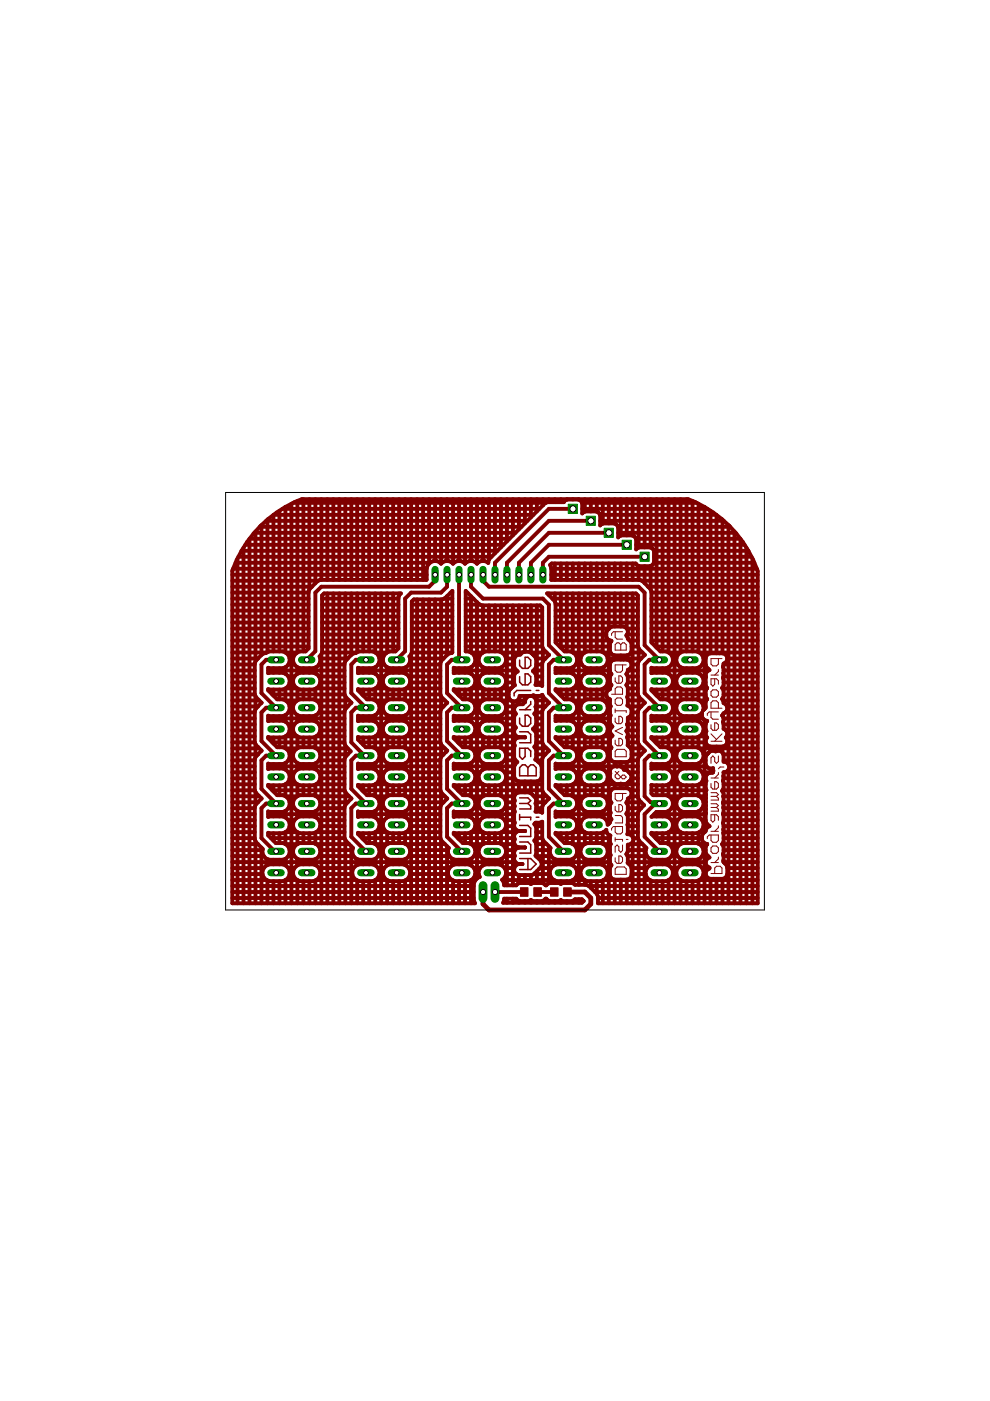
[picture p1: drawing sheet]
<svg xmlns="http://www.w3.org/2000/svg" width="210mm" height="297mm" viewBox="0 0 210 297" stroke-linecap="round" stroke-linejoin="round" font-family="sans-serif">
<g fill="none" stroke="#800000" stroke-width=".21">
<path d="M130.4 133.9v1.2l.4 .4h1.2M130.4 136.7l.4-.4h.4l.4 .4 .4-.4h.4l.4 .4v1.1h-2.4zM131.6 136.7v1.1M132 133.9h-2l-.3 .4v.4M152.3 139.6v1.2l-.4 .4h-.8l-.4-.4v-1.2h2.4M129.7 147.2h2.3v-1.2l-.4-.4h-.8l-.4 .4v1.2M130.4 143.7v.8l.4 .4h.8l.4-.4v-.8l-.4-.4h-.4v1.6M130.4 148.4l.4-.4h.8l.4 .4v.7l-.4 .4h-.8l-.4-.4zM130.4 150.3v.8M130.4 152.3v.7l.4 .4h.8l.4-.4v-.7l-.4-.4h-.4v1.5M130.4 156.9v.8l.4 .4h.8l.4-.4v-.8l-.4-.4h-.4v1.6M130.4 159.3l.4-.4h1.6l.4 .4v1.1h-2.4z"/>
<path d="M130.4 150.7h2.4v.4M132 141v1.1l-.4 .4h-.8l-.4-.4v-1.1h2.4M132 154.2l-1.6 .8 1.6 .8M150.7 153.6v.8l.4 .4h.8l.4-.4v-.8l-.4-.3h-.4v1.5M150.7 146.6l.4-.3h.8l.4 .3v.8l-.4 .4h-.8l-.4-.4zM150.7 150.9v1.2l.4 .4h1.2M150.7 157.2h2.4M150.7 155.6l1.2 1.2M150.7 143.1h1.6M151.5 143.9v1.2l-.4 .4-.4-.4v-1.2h1.2l.4 .4v.8M152.3 142v.4l-.8 .7M152.3 150.2v-1.2l-.4-.4h-.8l-.4 .4v1.2h2.4"/>
<path d="M152.3 150.9h-1.9l-.4 .4v.4M153.1 155.6l-1.6 1.6M130.4 163.6l1.6 1.5h.4l.4-.4-.4-.4h-.4l-.8 .8h-.4l-.4-.4v-.4l.8-.7M130.4 171v.7l.4 .4h.8l.4-.4v-.7l-.4-.4h-.4v1.5M130.4 175.2v1.2l.4 .4h.8l.4-.4v-1.2h-2l-.3 .4v.4M130.4 177.6v.8M130.4 172.9h1.2l.4 .4v1.2h-1.6M130.4 178h1.6v.4M132 168.2v1.2l-.4 .4h-.8l-.4-.4v-1.2h2.4M132 179.2v1.1l-.4 .4-.4-.4v-.8l-.4-.3-.4 .3v1.2M132.8 178h.4M150.7 166.1v.8l.4 .4h.8l.4-.4v-.8l-.4-.4h-.4v1.6"/>
<path d="M150.7 177v1.2l.4 .4h.8l.4-.4v-1.2h-1.9l-.4 .4v.4M150.7 176.3h1.6M150.7 171.2h1.2M150.7 170.4h1.2l.4 .4-.4 .4M150.7 168.8h1.2M150.7 168.1h1.2l.4 .4-.4 .3M150.7 165h1.6M151.1 179.4h.8l.4 .4v.7l-.4 .4h-.8l-.4-.4v-.7zM151.5 172.7v1.2l-.4 .4-.4-.4v-1.2h1.2l.4 .4v.8M151.9 168.8l.4 .4v.4h-1.6M151.9 171.2l.4 .4v.4h-1.6M152.3 160.3v1.2l-.4 .3-.4-.3v-.8l-.4-.4-.4 .4v1.1"/>
<path d="M152.3 163.8v.4l-.8 .8M152.3 175.1v.4l-.8 .8M153.5 162.6h-.8l-.4 .4M130.4 184.2l.4-.4h1.6l.4 .4v1.2h-2.4zM130.4 181.9v.7l.4 .4h.8l.4-.4v-.7l-.4-.4h-.4v1.5M150.7 185.2h2.4v-1.2l-.4-.3h-.8l-.4 .3v1.2M150.7 182.9h1.6M152.3 181.7v.4l-.8 .8"/>
</g>
<g fill="none" stroke="#800000" stroke-width=".32">
<path d="M110.2 140v1.1l.6 .6h1.1l.6-.6v-1.1l-.6-.6h-.6v2.3M110.2 143.5v1.1l.6 .6h1.1l.6-.6v-1.1l-.6-.6h-.6v2.3M110.2 152.2v1.2l.6 .6h1.1l.6-.6v-1.2l-.6-.6h-.6v2.4M110.2 155.2h1.7l.6 .5v1.8h-2.3M110.2 150.5h2.3M111.3 158.6v1.8l-.5 .6-.6-.6v-1.8h1.7l.6 .6v1.2M112.5 148.7v.6l-1.2 1.2M112.5 146.4h-2.9l-.6 .6v.6M113.7 146.4h.6M110.2 178.5h1.7l.6 .6v1.8h-2.3M110.2 173.3h2.3v.5M110.2 175h1.7l.6 .6v1.8h-2.3"/>
<path d="M110.2 172.7v1.1M110.2 170.3h1.7M110.2 169.2h1.7l.6 .6-.6 .5M110.8 162.2h.5l.6 .6 .6-.6h.6l.6 .6v1.7h-3.5v-1.7zM111.9 162.8v1.7M111.9 170.3l.6 .6v.6h-2.3M113.7 173.3h.6M110.2 182h2.3l1.2 1.2-1.2 1.2h-2.3M111.9 182v2.4"/>
</g>
<g fill="#800000" stroke="#800000" stroke-width=".21">
<path d="M113.2 188.2h1.6v1.8h-1.6z"/>
<path d="M110.3 188.2h1.7v1.8h-1.7z"/>
<path d="M119.5 188.2h1.6v1.8h-1.6z"/>
<path d="M116.7 188.2h1.6v1.8h-1.6z"/>
</g>
<g fill="none" stroke="#800000" stroke-width=".83">
<path d="M50 119.3h41.2M50.4 118.4v73.1M50.5 118h53.7M51.2 116.8l-1 1.9-.9 2.4v70.4h51.4l-.2-.6v-3.5l.3-.8 .5-.5 .4-.2-.2-.5v-.7l.3-.7M51.2 116.8h54.3M51.6 116.1v75.4M52 115.5h54.7M52.9 114.3v77.2M52.9 114.2h55.1M53.9 113h55.4M54.2 112.7v27.5M55.1 111.7h55.5"/>
<path d="M55.4 111.3v27.6M56.4 110.4h55.4M56.7 110.2v28.1M58 109.2v28.9M58 109.2h55.1M59.2 108.3v29.8M59.9 107.9h54.5M60.5 107.5l3.5-1.7h81.9l3.5 1.7M60.5 107.5a24.9 24.9 0 0 0-9.3 9.3M60.5 107.5v30.8h2.5M61.8 106.8v84.7M62.2 106.6h53.5"/>
<path d="M63.1 106.2v32.1M64.3 105.8v32.3M65.6 105.8v19.2M66.9 105.8v17.9M68.1 105.8v17.2M69.4 105.8v17.2M70.7 105.8v17.2M71.9 105.8v17.2M73.2 105.8v17.2M74.5 105.8v17.2M75.7 105.8v17.2M77 105.8v17.2"/>
<path d="M78.3 105.8v17.2M79.5 105.8v17.2M80.8 105.8v17.2M82.1 105.8v17.2M83.4 105.8v17.2M84.6 105.8v17.2M85.9 105.8v17.2M87.2 105.8v17.2M88.4 105.8v17.2M89.7 105.8v17.2M91 105.8v13.7M92.2 105.8v13.2"/>
<path d="M93.3 119.3h.4M93.5 119.5a1.77 1.77 0 0 0-1.8-.5 1.77 1.77 0 0 0-1.2 1.4l-.1 2.6h-22.6a6.6 6.6 0 0 0-2.4 2.4v12.1l-.6 .6h-1.2a1.83 1.83 0 0 0-1.2 2.8M93.5 119.5a1.66 1.66 0 0 1 2.6 0M93.5 105.8v13.7M94.8 105.8v13.2M95.9 119.3h.3M96.1 119.5a1.66 1.66 0 0 1 2.5 0M96.1 105.8v13.7M97.3 105.8v13.2M98.4 119.3h.4M98.6 119.5a1.66 1.66 0 0 1 2.5 0M98.6 105.8v13.7"/>
<path d="M99.9 105.8v13.2M100.9 119.3h.4M101.1 105.8v13.7M102.4 105.8v13.2M103.5 119.3h.1M103.5 119.3l.2-.8 11.9-11.8 .5-.2h3.4l.4-.5 .4-.1h2.3l.4 .1 .4 .7v2.2l.7-.5h2.3l.7 .5 .2 .3v2.2l.6-.4h2.3l.4 .1 .5 .7v2.1l.6-.4h2.3l.4 .2 .5 .6v2.2l.6-.4h2.4l.3 .1 .5 .7v2.3l-.2 .4-.6 .4h-2.4l-.7-.5h-17.8l-.4 .3 .3 .6v2.6h18.8a6.6 6.6 0 0 1 2.4 2.4v10.8l1.9 1.9h1.2a1.83 1.83 0 0 1 1.2 2.8M103.5 119.3a1.69 1.69 0 0 0-2.4 .2M103.7 105.8v12.9M104.9 105.8v11.5M106.2 105.8v10.2M107.5 105.8v9M108.8 105.8v7.7"/>
<path d="M110 105.8v6.4M111.3 105.8v5.2M112.6 105.8v3.9M113.8 105.8v2.6M115.1 105.8v1.3M116.4 105.8v.7M117.6 105.8v.7M117.6 119.5v3.5M118.9 105.8v.7M118.9 119.5v3.5M120.2 105.8v.1M120.2 119.5v3.5"/>
<path d="M121.5 107.9h-5.1l-11.5 11.4v2.6M121.5 105.8v.1M121.5 119.5v3.5M122.7 105.8v.1M122.7 119.5v3.5M123.4 106.6h24.3M123.4 107.9h26.6M124 105.8v2.7M124 119.5v3.5M125.3 110.4h-8.9l-8.9 8.9v2.6M125.3 105.8v2.6M125.3 119.5v3.5"/>
<path d="M126.5 105.8v2.7M126.5 119.5v3.5M127.2 109.2h24.7M127.3 110.4h26.2M127.8 105.8v5.2M127.8 119.5v3.5M129.1 113h-12.7l-6.4 6.3v2.6M129.1 105.8v5.2M129.1 119.5v3.5M130.3 105.8v5.2M130.3 119.5v3.5M131 111.7h23.8"/>
<path d="M131.1 113h24.9M131.6 105.8v7.8M131.6 119.5v3.5M132.9 115.5h-16.5l-3.8 3.8v2.6M132.9 105.8v7.7M132.9 119.5v3.5M134.1 105.8v7.8M134.1 119.5v3.5M134.8 114.2h22.2M134.9 115.5h23M135.4 105.8v10.3M135.4 120v3"/>
<path d="M136.7 105.8v10.3M136.7 118h-20.3l-1.3 1.3v2.6M137.9 105.8v10.3M137.9 120v5M138.6 119.3h21.3M138.6 116.8h20.1M138.7 118h20.6M139.2 105.8v31.5M140.5 105.8v32.3M141.8 105.8v32.5M143 105.8v85.7M144.3 105.8v32.5h-2.5"/>
<path d="M145.6 105.8v32.3M146.8 106.2v31.9M148.1 106.8v31.5M149.4 107.5a24.9 24.9 0 0 1 9.3 9.3M149.4 107.5v42.8M150.6 108.3v30.2M151.9 109.2v29.3M153.2 110.2v28.3M154.5 111.3v50.8M155.7 112.7v78.8M157 114.3v77.2M158.3 116.1v75.4"/>
<path d="M158.7 116.8l1 1.9 1 2.4v70.4h-33.9v-1.4a5.9 5.9 0 0 0-2.5-2.5h-2.4l-.6-.4h-2l-.4 .2M159.5 118.4v73.1M49.3 124.4h16.8M49.3 126.9h16.1M49.3 125.6h16.1M49.3 139.6h5.4M49.3 138.3h7.2M49.3 137.1h16.1M49.3 135.8h16.1M49.3 134.5h16.1M49.3 133.3h16.1M49.3 132h16.1"/>
<path d="M49.3 130.7h16.1M49.3 129.5h16.1M49.3 128.2h16.1M49.3 123.1h18.2M49.3 121.9h41.2M49.4 120.6h41.1M58.5 139.9h-2.1l-1 1v6.1l3.1 3.1h-2.1l-1 .9v6.1l3.1 3.1h-2.1l-1 1v6.1l3.1 3.1h-2.1l-1 .9v6.4l2.6 2.5h.3l.2 .3M61.4 139.6h.7M67.9 139.6h5.8M68.1 138.7v52.8M68.3 126.9h16.2M68.3 138.3l-.2 .6-.3 .3 .1 1.1-.3 .6"/>
<path d="M68.3 138.3v-12.1l.4-.4h16.3l-.3 .3-.2 .5v10.9l-.7 .6h-1.2a1.83 1.83 0 0 0-1.1 2.8M68.3 138.3h7.3M68.3 137.1h16.2M68.3 135.8h16.2M68.3 134.5h16.2M68.3 133.3h16.2M68.3 132h16.2M68.3 130.7h16.2M68.3 129.5h16.2M68.3 128.2h16.2M69.4 125.8v65.7M70.7 125.8v65.7"/>
<path d="M71.9 125.8v65.7M73.2 125.8v14.4M74.5 125.8v13.1M75.7 125.8v12.5M77 125.8v12.3M77.6 139.9h-2.1l-1 1v6.1l3.1 3.1h-2.1l-1 .9v6.4l2.5 2.5h.3l.3 .3h-2.1l-1 1v6.1l3.1 3.1h-2.1l-1 .9v6.1l3.1 3.1M78.3 125.8v12.3M79.5 125.8l.1 12.5h2.5M80.5 139.6h.7M80.8 125.8v65.7M82.1 125.8v12.5M83.4 125.8v12.3"/>
<path d="M84.6 125.8v.5M87 139.6h7M87.2 138.7v52.8M87.3 138.3l-.5 .9a1.76 1.76 0 0 1-1.3 2.5h-2.9l-.6-.3-.5-.5M87.3 138.3v-10.8l.5-.4h6l.5-.2 1.6-1.6v13M87.3 138.3h8.6M87.3 137.1h8.6M87.3 135.8h8.6M87.3 134.5h8.6M87.3 133.3h8.6M87.3 132h8.6M87.3 130.7h8.6"/>
<path d="M87.3 129.5h8.6M87.3 128.2h8.6M88.4 127.1v64.4M89.7 127.1v64.4M91 127.1v64.4M92.2 121.9v1.2l-1.2 1.3h-22.9l-1.2 1.2v12.5l-1.9 1.8M92.2 127.1v64.4M93.5 127.1v13.1M94.2 126.9h1.7M94.8 121.9v2.5l-1.3 1.2h-6.3l-1.3 1.3v11.2l-1.8 1.8M94.8 126.4v12.5M95.5 125.6h.4"/>
<path d="M95.9 138.3l-.9 .4-1.4 1.4-.2 .5v6.6M97.3 121.9v17.4l.6 .6h-2.1l-1 1v6.1l3.1 3.1h-2.1l-1 .9v6.1l3.1 3.1h-2.1l-1 1v6.1l3.1 3.1h-2.1l-1 .9v6.1l3.1 3.1M98.7 126.9h1.7M98.7 125.6h.4M98.7 137.1h16.3M98.7 135.8h16.3M98.7 134.5h16.3M98.7 133.3h16.3M98.7 132h16.3M98.7 130.7h16.3M98.7 129.5h16.3M98.7 128.2h3"/>
<path d="M99.9 121.9v2.5l2.5 2.5h12.7l1.3 1.3v8.6l3.1 3.1h-2.1l-1 1v6.1l3.1 3.1h-2.1l-1 .9v6.1l3.1 3.1h-2.1l-1 1v6.1l3.1 3.1h-2.1l-1 .9v6.1l3.1 3.1M99.9 126.4v11.9h2.5v-9.9M100.8 139.6h.7M101.1 127.7v58.6M102.4 121.9v1.2l1.3 1.3h31.7l1.3 1.2v11.2l3.1 3.1h-2.1l-1 1v6.1l3.1 3.1h-2.1l-1 .9v6.1l3.1 3.1h-2.1l-1 1v7.6l1.2 1.3h1.6l.3 .3h-.9l-2.2 2.2v4.8l3.1 3.1M103.7 128.4v9.7M104.9 128.4v9.7M106.2 128.4v9.9M106.4 138.3h4.3M107.3 139.6h1.8M107.5 128.4v59.3M108.8 128.4v17.2"/>
<path d="M110 128.4v10.4M111.3 128.4v9.8M112.5 138.3h3.4M112.6 128.4v10M112.6 138.4l-.4-.2h-1.1l-.4 .2-.4 .4a1.15 1.15 0 0 0-1.3 .9v1.7l.2 .4 .6 .6-.6 .4-.2 .4v1.7l.2 .4-1.2 1-.2 .4v1.1l.2 .4 .8 .5M112.6 138.4l.6 .6M112.9 138.7h.1M113.2 139h.1M113.6 139.6h2M113.8 128.4v16.8M115 137.1v-8.3l-.5-.4h-12.4l-.5-.3-2.9-2.8v12.8a1.81 1.81 0 0 1 1.8 .8 1.81 1.81 0 0 1 0 2M115 137.1l.2 .5 1.2 1.3"/>
<path d="M115.1 137.5v2.7M116.4 125.8v.4M116.4 138.8v.1M116.4 138.9l-1.2 1.2-.2 .5v4.8l-.5-.2h-1l.2-.3v-1.7l-.2-.4-.5-.5 .7-.9v-1.7l-.5-.7M116.9 121.9h43.8M116.9 120.6h43.6M117.1 126.9h18.2M117.6 125.8v1.8M117.8 135.8h11.5M117.8 134.5h10.7M117.8 133.3h11.3M117.8 132h17.5"/>
<path d="M117.8 130.7h17.5M117.8 129.5h17.5M117.8 128.2h17.5M118.7 137.1h10.6M118.9 125.8v11.5M120.2 125.8v12.3M121.5 125.8v12.5M121.5 138.3h2.5M122.3 139.6h.8M122.7 125.8v61.8M124 125.8v12.5M125.3 125.8v12.3"/>
<path d="M126.5 125.8v12.3M127.8 125.8v12.5M128 138.3h1.4M128.7 133.7l.7-.7 .4-.2h2.4a1.1 1.1 0 0 1 .9 .8 1.1 1.1 0 0 1-.3 1.1l.1 .2a1.42 1.42 0 0 0 .8 1.1l.2 .5v1.6l-.5 .7-.4 .2h-2.8l-.4-.2-.5-.7v-1.6l.3-.7a1.09 1.09 0 0 1-1.1-.8v-.9zM128.8 139.6h7.1M129.1 125.8v7.5M129.1 135.7v10.5M129.5 136v.1M129.5 136h.1M130.3 125.8v7M130.3 139v.8M131.6 125.8v7"/>
<path d="M131.6 139v.8M132.9 125.8v7.5h2.4M132.9 134.6v.2M132.9 139v.8M133 134.5h2.3M133.5 135.8h1.8M133.8 138.3h2.4M133.9 137.1h1.4M134.1 125.8v51.6M135.3 137.1v-10.9l-.5-.4h-18.8l1.6 1.6 .2 .5v8.3l1.9 1.9h1.2a1.82 1.82 0 0 1 1.2 2.8M135.3 137.1l.2 .5 1.2 1.3-1.2 1.2-.2 .5v6.6M135.4 137.5v2.7"/>
<path d="M136.1 123.1h24.6M136.7 120v3.7M136.7 138.8v.1M137.4 124.4h23.3M138.1 126.9h22.6M138.1 125.6h22.6M138.1 135.8h22.6M138.1 134.5h22.6M138.1 133.3h22.6M138.1 132h22.6M138.1 130.7h22.6M138.1 129.5h22.6"/>
<path d="M138.1 128.2h22.6M139 137.1h21.7M142.7 139.6h.7M144.2 138.4l.6-.3h2.9a1.82 1.82 0 0 1 1.5 1.8 1.82 1.82 0 0 1-1.5 1.8h-2.9a1.81 1.81 0 0 1-1.4-1.5 1.81 1.81 0 0 1 .8-1.8zM148.3 138.3h12.4M149.2 139.6h.4M154.2 139.6h6.5M49.3 159.9h5.4M49.3 158.7h5.7M49.3 157.4h4.7M49.3 156.1h4.7M49.3 154.9h4.7"/>
<path d="M49.3 153.6h4.7M49.3 152.3h4.7M49.3 151h4.7M49.3 149.8h5.4M49.3 148.5h5.7M49.3 147.2h4.7M49.3 146h4.7M49.3 144.7h4.7M49.3 143.4h4.7M49.3 142.2h4.7M49.3 140.9h4.7M54 147.2l.2 .6 1.3 1.2-1.3 1.2-.2 .6v6.6"/>
<path d="M54 157.4l.2 .5 1.3 1.3M54.2 147.6v2.8M54.2 157.8v2.7M54.6 160h.1M54.6 160l-.4 .4-.2 .5v6.7M54.6 158.3h.1M55.4 149h.1M55.4 159.1v.1M55.5 159.2l-.9 .8M56.9 152.3h16.1M56.9 142.2h16.1M57.7 157.4h15.3"/>
<path d="M57.7 147.2h15.3M58 141.7v.9M58 146.2v1.3M58 151.8v1M58 156.4v1.2M59.2 141.7v.9M59.2 146.2v2.1M59.2 151.8v1M59.2 156.4v2M60.5 141.5v1.4M60.5 151.6v1.4M60.5 148.5h2.5"/>
<path d="M61.2 140.9a1.84 1.84 0 0 0-1.2-2.8h-2.9l-1.5 .6-1.4 1.4-.2 .5v6.6M61.2 140.9l-.6 .5-.6 .3-3.1-.1v1.1l3.1-.1a1.81 1.81 0 0 1 1.4 1.8 1.81 1.81 0 0 1-1.4 1.8l-3.1-.1v.3l1.9 1.9h1.2a1.82 1.82 0 0 1 1.2 2.8M61.2 151.1l-.6 .5-.6 .2-3.1-.1v1.2l3.1-.1a1.81 1.81 0 0 1 1.4 1.8 1.81 1.81 0 0 1-1.4 1.8l-3.1-.1v.2l1.9 1.9h1.2a1.8 1.8 0 0 1 1.2 2.8M61.2 153.6h1.2M61.2 151h1.2M61.2 143.4h1.2M61.2 140.9h1.2M61.4 159.9h.7M61.4 154.9h.7M61.4 149.8h.7M61.4 144.7h.7M62.4 143.4l.5-.5 .7-.3h2.9a1.81 1.81 0 0 1 1.4 1.8 1.81 1.81 0 0 1-1.4 1.8h-2.9a1.83 1.83 0 0 1-1.2-2.8z"/>
<path d="M62.4 151.1a1.81 1.81 0 0 1 1.2-2.8h2.9a1.82 1.82 0 0 1 1.1 2.8M62.4 153.6l.5-.5 .7-.3h2.9a1.81 1.81 0 0 1 1.4 1.8 1.81 1.81 0 0 1-1.4 1.8h-2.9a1.83 1.83 0 0 1-1.2-2.8zM62.4 140.9l.5 .5 .7 .3h2.9l.6-.3 .5-.5M62.4 151.1l.5 .5 .7 .2h2.9l.6-.2 .5-.5M63 156.1h-2.5v2.6h2.5M63 146h-2.5v2.5M63.1 141.5v1.4M63.1 146v2.5M63.1 151.6v1.4M63.1 156.1v2.5M64.3 141.7v.9M64.3 146.2v2.1"/>
<path d="M64.3 151.8v1M64.3 156.4v2M65.6 141.7v.9M65.6 146.2v2.1M65.6 151.8v1M65.6 156.4v2M66.9 141.5v1.3M66.9 146v2.4M66.9 151.7v1.3M66.9 156.2v2.4M67 158.7h6.7M67 156.1h6"/>
<path d="M67 148.5h7M67 146h6M67.6 153.6h5.4M67.6 151h5.4M67.6 143.4h5.4M67.6 140.9h5.4M67.9 159.9h5.8M67.9 154.9h5.1M67.9 149.8h5.8M67.9 144.7h5.1M73 147.2l.3 .6 1.2 1.2-1.2 1.2-.3 .6v6.9l.3 .5 1.1 1.1-1.1 1.1-.3 .5v6.7M73.2 147.6v2.8"/>
<path d="M73.2 158.1v2.4M74.5 149h.1M75.9 152.3h17.5M75.9 142.2h17.5M76.5 157.4h16.9M76.8 147.2h16.6M77 141.7v.9M77 146.2v1.3M77 151.8v1M77 156.4v1.5M78.3 141.7v.9M78.3 146.2v2.1"/>
<path d="M78.3 151.8v1M78.3 156.4v2M79.5 141.5v1.4M79.5 151.6v1.4M79.6 148.5h2.5M80.2 140.9a1.82 1.82 0 0 0-1.2-2.8h-2.9l-.6 .3a3.1 3.1 0 0 0-1.8 1.3l-.7 .9v6.6M80.2 140.9l-.5 .5-.7 .3-3.1-.1v1.1l3.1-.1a1.81 1.81 0 0 1 1.5 1.8 1.81 1.81 0 0 1-1.5 1.8l-3.1-.1v.3l1.9 1.9h1.2a1.83 1.83 0 0 1 1.2 2.8M80.2 151.1l-.5 .5-.7 .2-3.1-.1v1.2l3.1-.1a1.81 1.81 0 0 1 1.5 1.8 1.81 1.81 0 0 1-1.5 1.8l-3.1-.1v.5l1.6 1.6h1.5a1.8 1.8 0 0 1 1.2 2.8M80.2 153.6h1.2M80.2 151h1.2M80.2 143.4h1.2M80.2 140.9h1.2"/>
<path d="M80.5 159.9h.7M80.5 154.9h.7M80.5 149.8h.7M80.5 144.7h.7M81.5 143.4l.5-.5 .6-.3h2.9a1.81 1.81 0 0 1 1.5 1.8 1.81 1.81 0 0 1-1.5 1.8h-2.9a1.83 1.83 0 0 1-1.1-2.8zM82 158.7l.6-.3h2.9a1.81 1.81 0 0 1 1.5 1.8 1.81 1.81 0 0 1-1.5 1.8h-2.9a1.81 1.81 0 0 1-1.4-1.4 1.81 1.81 0 0 1 .8-1.9zM82 148.5l.6-.2h2.9a1.81 1.81 0 0 1 1.5 1.8 1.81 1.81 0 0 1-1.5 1.7h-2.9a1.81 1.81 0 0 1-1.4-1.4 1.81 1.81 0 0 1 .8-1.9zM82 153.1l.6-.3h2.9a1.81 1.81 0 0 1 1.5 1.8 1.81 1.81 0 0 1-1.5 1.8h-2.9a1.83 1.83 0 0 1-1.4-1.5 1.83 1.83 0 0 1 .8-1.8zM82.1 156.1h-2.6l.1 2.6h2.5M82.1 146h-2.5l-.1 2.5M82.1 141.5v1.4M82.1 146v2.5"/>
<path d="M82.1 151.6v1.4M82.1 156.1v2.5M83.4 141.7v.9M83.4 146.2v2.1M83.4 151.8v1M83.4 156.4v2M84.6 141.7v.9M84.6 146.2v2.1M84.6 151.8v1M84.6 156.4v2M85.9 141.5v1.3M85.9 146v2.4"/>
<path d="M85.9 151.7v1.3M85.9 156.2v2.4M86.1 158.7h8.2M86.1 156.1h7.3M86.1 148.5h8.2M86.1 146h7.3M86.7 153.6h6.7M86.7 151h6.7M86.7 143.4h6.7M86.7 140.9h6.7M87 159.9h7M87 154.9h6.4"/>
<path d="M87 149.8h7M87 144.7h6.4M93.4 147.2l.2 .6 1.2 1.2-1.2 1.2-.2 .6v6.6M93.4 157.4l.2 .5 1.2 1.3-1.2 1.2-.2 .5v6.7M93.5 147.6v2.8M93.5 157.8v2.7M94 160h.1M94.6 159.4h.1M94.8 149h.1M94.8 159.1v.1M96.2 152.3h12.8M96.2 142.2h13.4"/>
<path d="M97.1 157.4h11.9M97.1 147.2h10.7M97.3 141.7v.9M97.3 146.2v1.3M97.3 151.8v1M97.3 156.4v1.2M98.6 141.7v.9M98.6 146.2v2.1M98.6 151.8v1M98.6 156.4v2M99.9 148.5v-2.5h2.5v2.5M99.9 156.1h2.5v2.5l-2.5 .1z"/>
<path d="M99.9 141.5v1.4M99.9 151.6v1.4M99.9 148.5h2.5M100.5 140.9l-.5 .5-.7 .3-3.1-.1v1.1l3.1-.1a1.81 1.81 0 0 1 1.5 1.8 1.81 1.81 0 0 1-1.5 1.8l-3.1-.1v.3l1.9 1.9h1.2a1.82 1.82 0 0 1 1.2 2.8M100.5 151.1l-.5 .5-.7 .2-3.1-.1v1.2l3.1-.1a1.81 1.81 0 0 1 1.5 1.8 1.81 1.81 0 0 1-1.5 1.8l-3.1-.1v.2l1.9 1.9h1.2a1.8 1.8 0 0 1 1.2 2.8M100.5 153.6h1.3M100.5 151h1.3M100.5 143.4h1.3M100.5 140.9h1.3M100.8 159.9h.7M100.8 154.9h.7M100.8 149.8h.7"/>
<path d="M100.8 144.7h.7M101.8 140.9a1.82 1.82 0 0 1 1.1-2.8h2.9a1.82 1.82 0 0 1 1.2 2.8M101.8 143.4l.5-.5 .6-.3h2.9a1.81 1.81 0 0 1 1.5 1.8 1.81 1.81 0 0 1-1.5 1.8h-2.9a1.82 1.82 0 0 1-1.1-2.8zM101.8 151.1a1.81 1.81 0 0 1 1.1-2.8h2.9a1.82 1.82 0 0 1 1.2 2.8M101.8 153.6l.5-.5 .6-.3h2.9a1.81 1.81 0 0 1 1.5 1.8 1.81 1.81 0 0 1-1.5 1.8h-2.9a1.82 1.82 0 0 1-1.1-2.8zM101.8 140.9l.5 .5 .6 .3h2.9l.7-.3 .5-.5M101.8 151.1l.5 .5 .6 .2h2.9l.7-.2 .5-.5M102.4 141.5v1.4M102.4 151.6v1.4M103.7 141.7v.9M103.7 146.2v2.1M103.7 151.8v1"/>
<path d="M103.7 156.4v2M104.9 141.7v.9M104.9 146.2v2.1M104.9 151.8v1M104.9 156.4v2M106.2 141.5v1.3M106.2 146v2.4M106.2 151.7v1.3M106.2 156.2v2.4M106.4 158.7h2.6M106.4 156.1h3.1M106.4 148.5h1.9"/>
<path d="M106.4 146h2M107 153.6h2M107 151h2.2M107 143.4h2M107 140.9h2M107.3 159.9h1.7M107.3 154.9h1.7M107.3 149.8h1.9M107.3 144.7h1.7M108.8 148.7v39M109 153.6l.4 .7a1.18 1.18 0 0 0-.4 1.2 1.18 1.18 0 0 0 .9 .8M109.7 148.5h1.6"/>
<path d="M109.9 156.3a1.17 1.17 0 0 0-.7 1.8l-.2 .3v2.2l.2 .5 .5 .5-.5 .5M109.9 156.3h1.4M110 148.1v1.2M110 156.3h.1M111.3 147.6v1.2l-.5 .5h-.9a1.17 1.17 0 0 0-.9 .9 1.17 1.17 0 0 0 .4 1.1l-.4 .7v1.6M111.3 156.3h.1M112.3 147.6l-.5 .1-.5 .8M112.6 147.6h.1M112.8 147.6l.3-.2a1.8 1.8 0 0 0 1.9-.1l.2 .5 1.2 1.2-1.2 1.2-.2 .6v6.6M112.8 147.6l.4 .1 .5 .8v1l-.2 .4a1.1 1.1 0 0 1-.2 1.4l.4 .7v1.6M112.8 147.6h-2.6a1.14 1.14 0 0 1-1.4 1.1M113.1 142.2h1.9"/>
<path d="M113.3 154.9h1.7M113.5 158.7h2.4M113.5 151h1.5M113.6 149.8h2M113.7 159.9h1.9M113.7 153.6l-.7 1 .7 .9v2.2l-.4 .7 .4 .6v1.6l-.2 .5 1.2 1 .2 .4v2.2l-.2 .5-.8 .5h-4l-.4-.2-.5-.8v-2.2l.2-.4M113.7 157.4h1.3M113.7 156.1h1.3M113.7 153.6h1.3M113.7 152.3h1.3M113.7 148.5h2.2M113.7 144.7h1.3"/>
<path d="M113.7 143.4h1.3M113.7 140.9h1.3M113.8 147.6v13.6M115 157.4l.2 .5 1.2 1.3M115.1 147.6v2.8M115.1 157.8v2.7M116.4 149h.1M116.4 159.1v.1M116.4 159.2l-1.2 1.2-.2 .5v6.7M117.8 152.3h11.5M117.8 142.2h11.5M118.7 157.4h10.6"/>
<path d="M118.7 147.2h9.8M118.9 141.7v.9M118.9 146.2v1.3M118.9 151.8v1M118.9 156.4v1.2M120.2 141.7v.9M120.2 146.2v2.1M120.2 151.8v1M120.2 156.4v2M121.5 141.5v1.4M121.5 146v2.5M121.5 151.6v1.4"/>
<path d="M121.5 156.1v2.5M121.5 158.7h2.5M121.5 156.1h2.5M121.5 148.5h2.5M121.5 146h2.5M122.1 140.9l-.5 .5-.7 .3-3.1-.1v1.1l3.1-.1a1.81 1.81 0 0 1 1.5 1.8 1.81 1.81 0 0 1-1.5 1.8l-3.1-.1v.3l1.9 1.9h1.2a1.82 1.82 0 0 1 1.2 2.8M122.1 151.1l-.5 .5-.7 .2-3.1-.1v1.2l3.1-.1a1.81 1.81 0 0 1 1.5 1.8 1.81 1.81 0 0 1-1.5 1.8l-3.1-.1v.2l1.9 1.9h1.2a1.8 1.8 0 0 1 1.2 2.8M122.1 153.6h1.3M122.1 151h1.3M122.1 143.4h1.3M122.1 140.9h1.3M122.3 159.9h.8"/>
<path d="M122.3 154.9h.8M122.3 149.8h.8M122.3 144.7h.8M123.4 140.9a1.82 1.82 0 0 1 1.1-2.8h2.9a1.82 1.82 0 0 1 1.2 2.8M123.4 143.4l.4-.5 .7-.3h2.9a1.81 1.81 0 0 1 1.5 1.8 1.81 1.81 0 0 1-1.5 1.8h-2.9a1.83 1.83 0 0 1-1.1-2.8zM123.4 151.1a1.81 1.81 0 0 1 1.1-2.8h2.9a1.82 1.82 0 0 1 1.2 2.8M123.4 140.9l.4 .5 .7 .3h2.9l.7-.3 .5-.5M123.4 151.1l.4 .5 .7 .2h2.9l.7-.2 .5-.5M123.8 153.1l.7-.3h2.9a1.81 1.81 0 0 1 1.5 1.8 1.81 1.81 0 0 1-1.5 1.8h-2.9a1.83 1.83 0 0 1-1.4-1.5 1.83 1.83 0 0 1 .7-1.8zM124 141.5v1.4M124 146v2.5M124 151.6v1.4"/>
<path d="M124 156.1v2.5M125.3 141.7v.9M125.3 146.2v2.1M125.3 151.8v1M125.3 156.4v2M126.5 141.7v.9M126.5 146.2v2.1M126.5 151.8v1M126.5 156.4v2M127.8 141.5v1.3M127.8 146v2.4M127.8 151.7v1.3"/>
<path d="M127.8 156.2v2.4M128 156.1h1.7M128 148.5h1.3M128 146h1.3M128.6 153.6h.9M128.6 151h.7M128.6 143.4h.7M128.6 140.9h.7M128.8 159.9h.5M128.8 154.9h.5M128.8 149.8h.7M128.8 144.7h.5"/>
<path d="M129.1 148.2v26.4M129.3 154.9a1.19 1.19 0 0 0 .6 1.1l-.4 .3-.2 .4v1.2l.3 .6-.1 .1M129.3 144.7v-1.2l.3-.6-.3-.6v-1.6l.2-.4 .7-.5h2.8a1.12 1.12 0 0 1 .9 1.1 1.12 1.12 0 0 1-.8 1.1v.3l-.3 .6 .3 .6v1.2M129.3 144.7l.3 .5-.1 .2M129.5 158.6l-.2 .4v1.7l.5 .7 .4 .2h2.8l.4-.2 .5-.7v-1.7l-.2-.4M129.5 145.4l-.2 .7a1.11 1.11 0 0 0-.8 1.1 1.11 1.11 0 0 0 .8 1.1v1.1l.2 .3-.2 .4v1.2l.2 .4-.2 .3v1.3l.5 .7M129.5 145.4h.1M129.5 158.6v.1M129.5 158.6l-1.5 .1M129.8 154.1l-.3 .2-.2 .6M129.8 154v.1M132.9 142.8v.2"/>
<path d="M132.9 145.2v.1M132.9 154.9v.2M132.9 154.9h2.4M133 153.6h2.3M133.1 156.1h2.2M133.1 143.4h2.2M133.1 144.7l-.3 .5 .3 .6-.1 3.8 .4 .2a1.46 1.46 0 0 1 0 2.2l-.3 .2v1.1l-.2 .3a1.06 1.06 0 0 1-.1 1.4 1.06 1.06 0 0 1 .1 1.3l.2 .4v1.3l.6 .6M133.1 157.4h2.2M133.1 152.3h2.2M133.1 148.5h3.1M133.1 147.2h2.2M133.1 146h2.2"/>
<path d="M133.1 144.7h2.2M133.1 142.2h2.2M133.4 149.8h2.5M133.7 158.7h2.5M133.9 159.9h2M133.9 151h1.4M133.9 140.9h1.4M135.3 157.4l.2 .5 1.2 1.3-1.2 1.2-.2 .5v8.2l.2 .5 1.1 1.1-1.1 1.1-.2 .5v5.4l.2 .5 1.6 1.6a1.76 1.76 0 0 0 1.2 2.5h2.9a1.8 1.8 0 0 0 1.5-1.8 1.8 1.8 0 0 0-1.5-1.7h-1.2l-1.9-2v-.2l3.1 .1a1.8 1.8 0 0 0 1.2-2.8M135.3 147.2l.2 .6 1.2 1.2-1.2 1.2-.2 .6v6.6M135.4 147.6v2.8M135.4 157.8v2.7M136.7 149h.1"/>
<path d="M136.7 159.1v.1M138.1 152.3h10.9M138.1 142.2h12.1M139 157.4h10.6M139 147.2h10.6M139.2 141.7v.9M139.2 146.2v1.3M139.2 151.8v1M139.2 156.4v1.2M140.5 141.7v.9M140.5 146.2v2.1M140.5 151.8v1"/>
<path d="M140.5 156.4v2M141.8 141.5v1.4M141.8 146v2.5M141.8 151.6v1.4M141.8 156.1v2.5M141.8 156.1h2.5v2.6h-2.5M141.8 148.5h2.5M141.8 146h2.5v2.5M142.4 140.9l-.5 .5-.7 .3-3.1-.1v1.1l3.1-.1a1.81 1.81 0 0 1 1.5 1.8 1.81 1.81 0 0 1-1.5 1.8l-3.1-.1v.3l1.9 1.9h1.2a1.83 1.83 0 0 1 1.2 2.8M142.4 151.1l-.5 .5-.7 .2-3.1-.1v1.2l3.1-.1a1.81 1.81 0 0 1 1.5 1.8 1.81 1.81 0 0 1-1.5 1.8l-3.1-.1v.2l1.9 1.9h1.2a1.8 1.8 0 0 1 1.2 2.8M142.4 153.6h1.3M142.4 151h1.3"/>
<path d="M142.4 143.4h1.3M142.4 140.9h1.3M142.7 159.9h.7M142.7 154.9h.7M142.7 149.8h.7M142.7 144.7h.7M143.7 143.4l.5-.5 .6-.3h2.9a1.81 1.81 0 0 1 1.5 1.8 1.81 1.81 0 0 1-1.5 1.8h-2.9a1.83 1.83 0 0 1-1.1-2.8zM144.2 153.1l.6-.3h2.9a1.81 1.81 0 0 1 1.5 1.8 1.81 1.81 0 0 1-1.5 1.8h-2.9a1.83 1.83 0 0 1-1.4-1.5 1.83 1.83 0 0 1 .8-1.8zM144.2 158.7l.6-.3h2.9a1.81 1.81 0 0 1 1.5 1.8 1.81 1.81 0 0 1-1.5 1.8h-2.9a1.81 1.81 0 0 1-1.4-1.4 1.81 1.81 0 0 1 .8-1.9zM144.3 141.5v1.4M144.3 151.6v1.4M145.6 141.7v.9"/>
<path d="M145.6 146.2v2.1M145.6 151.8v1M145.6 156.4v2M146.8 141.7v.9M146.8 146.2v2.1M146.8 151.8v1M146.8 156.4v2M148.1 141.5v1.3M148.1 146v2.4M148.1 151.7v1.3M148.1 156.2v2.4M148.3 158.7h12.4"/>
<path d="M148.3 156.1h1.5M148.3 148.5h1.4M148.3 146h1.5M148.9 153.6h.7M148.9 143.4h.8M148.9 140.9h.7M149 152.3l.3 .4 .6 .2-.3 .5v1.3l.2 .3a1.05 1.05 0 0 0 .1 1.4l-.3 .6v.4M149.2 159.9h.7M149.2 154.9h.5M149.2 149.8h.4M149.2 144.7h.4M149.4 152.7v23.7"/>
<path d="M149.6 157.4l.2 .4 .7 .5h2.8l.4-.2 .5-.7M149.8 148.4l-.2 .4v1.3l-.5 .5a1.74 1.74 0 0 0-1.4-2.3h-2.9a1.81 1.81 0 0 0-1.4 1.8 1.81 1.81 0 0 0 1.4 1.7h2.9l.7-.2 .4-.5v.8l.2 .4M149.8 146l.1-.1-.3-.6 .1-1.8a1.08 1.08 0 0 1 .7-1.4l-.6-.7-.2-.4v-1.6l.2-.4 .7-.5h2.8a1.12 1.12 0 0 1 .9 1.1 1.12 1.12 0 0 1-.8 1.1l-.1 .7 .1 .4v1.6l-.1 .3 .1 .4v1.2l-.3 .6 .1 .1a2.21 2.21 0 0 1 0 2.1M149.8 146a2.21 2.21 0 0 0 0 2.1l.1 .1-.1 .2M149.8 146h.1M149.8 148.4h.1M150.2 159.6a1.13 1.13 0 0 1 1.5-.3 1.12 1.12 0 0 1 1.7 .8v1.4a1.13 1.13 0 0 1 1.2 1 1.13 1.13 0 0 1-.9 1.2M150.2 159.6l-.4 .4M150.2 159.6v.1M150.6 158.3v1M151.9 158.3v.9M153.2 145.8v.1"/>
<path d="M153.2 148.1v.2M153.2 151.6v.2M153.2 158.3v1.3M153.2 146h7.5M153.2 148.1l-.1 .1 .3 .6v.3a1.12 1.12 0 0 1 .8 1.1 1.12 1.12 0 0 1-.8 1l-.3 .5a1.09 1.09 0 0 1 .2 1.4l.1 .3v1.1a1.09 1.09 0 0 1 .5 1.9l.3 .6v.4M153.2 148.1h.1M153.3 148.5h7.4M153.4 159.9h7.3M153.4 143.4h7.3M153.4 153.6h7.3M153.4 152.3h7.3M153.4 147.2h7.3"/>
<path d="M153.4 144.7h7.3M153.4 142.2h7.3M153.4 140.9h7.3M153.8 151h6.9M153.9 154.9h6.8M154.1 156.1h6.6M154.1 149.8h6.6M154.2 157.4h6.5M49.3 170.1h5.4M49.3 162.5h4.7M49.3 179h5.4M49.3 163.7h4.7"/>
<path d="M49.3 177.7h4.7M49.3 176.4h4.7M49.3 175.2h4.7M49.3 173.9h4.7M49.3 172.6h4.7M49.3 171.3h4.7M49.3 168.8h5.7M49.3 167.6h4.7M49.3 166.3h4.7M49.3 165h4.7M49.3 161.2h4.7M54 167.6l.2 .5 1.3 1.2-1.3 1.2-.2 .6v6.9l.2 .5 1.5 1.5a1.76 1.76 0 0 0 1.4 2.3h2.9a1.8 1.8 0 0 0 1.4-1.8 1.8 1.8 0 0 0-1.4-1.7h-1.5l-1.6-1.7v-.5l3.1 .1a1.8 1.8 0 0 0 1.2-2.8"/>
<path d="M54.2 167.9v2.8M54.2 178.4v13.1M55.4 169.3h.1M55.4 179.7v11.8M56.9 162.5h16.1M56.9 172.6h16.1M57.4 177.7h15.6M57.7 167.6h15.3M58 162v.9M58 166.5v1.3M58 172.1v1M58 176.7v1.5"/>
<path d="M59.2 162v.9M59.2 166.5v2.1M59.2 172.1v1M59.2 176.7v2.1M60.5 176.4v2.6h2.5M60.5 161.8v1.4M60.5 171.9v1.4M60.5 176.4h2.5M61.2 163.7a1.82 1.82 0 0 1-1.2 2.8l-3.1-.1v.3l1.9 1.9h1.2a1.8 1.8 0 0 1 1.2 2.8M61.2 171.4l-.6 .5-.6 .2-3.1-.1v1.2l3.1-.1 .6 .3 .6 .5M61.2 161.2l-.6 .5-.6 .3-3.1-.1v1.1l3.1-.1 .6 .3 .6 .5M61.2 163.7h1.2"/>
<path d="M61.2 173.9h1.2M61.2 171.3h1.2M61.2 161.2h1.2M61.4 170.1h.7M61.4 175.2h.7M61.4 165h.7M62.4 161.2a1.8 1.8 0 0 1 1.2-2.8h2.9a1.8 1.8 0 0 1 1.1 2.8M62.4 163.7a1.8 1.8 0 0 0 1.2 2.8h2.9a1.8 1.8 0 0 0 1.1-2.8M62.4 171.4a1.8 1.8 0 0 1 1.2-2.8h2.9a1.8 1.8 0 0 1 1.1 2.8M62.4 173.9a1.8 1.8 0 0 0 1.2 2.8h2.9a1.8 1.8 0 0 0 1.1-2.8M62.4 171.4l.5 .5 .7 .2h2.9l.6-.2 .5-.5M62.4 173.9l.5-.5 .7-.3h2.9l.6 .3 .5 .5"/>
<path d="M62.4 161.2l.5 .5 .7 .3h2.9l.6-.3 .5-.5M62.4 163.7l.5-.5 .7-.3h2.9l.6 .3 .5 .5M62.9 179l.7-.2h2.9a1.8 1.8 0 0 1 1.4 1.7 1.8 1.8 0 0 1-1.4 1.8h-2.9a1.8 1.8 0 0 1-1.5-1.4 1.8 1.8 0 0 1 .8-1.9zM63 166.3h-2.5v2.5h2.5M63.1 161.8v1.4M63.1 166.3v2.5M63.1 171.9v1.4M63.1 176.4v2.6M64.3 162v.9M64.3 166.5v2.1M64.3 172.1v1M64.3 176.7v2.1"/>
<path d="M65.6 162v.9M65.6 166.5v2.1M65.6 172.1v1M65.6 176.7v2.1M66.9 161.8v1.3M66.9 166.3v2.4M66.9 172v1.2M66.9 176.5v2.4M67 179h7M67 176.4h6M67 168.8h7M67 166.3h6"/>
<path d="M67.6 163.7h5.4M67.6 173.9h5.4M67.6 171.3h5.4M67.6 161.2h5.4M67.9 170.1h5.8M67.9 175.2h5.1M67.9 165h5.1M73 167.6l.3 .5 1.2 1.2-1.2 1.2-.3 .6v6.6l.3 .5 1.5 1.6a1.76 1.76 0 0 0 1.3 2.5h2.9a1.8 1.8 0 0 0 1.5-1.8 1.8 1.8 0 0 0-1.5-1.7h-1.2l-1.9-2v-.2l3.1 .1a1.8 1.8 0 0 0 1.2-2.8M73.2 167.9v2.8M73.2 178.1v13.4M74.5 169.3h.1M74.5 179.4v12.1"/>
<path d="M75.9 162.5h17.5M75.9 172.6h17.5M76.8 177.7h16.6M76.8 167.6h16.6M77 162v.9M77 166.5v1.3M77 172.1v1M77 176.7v1.2M78.3 162v.9M78.3 166.5v2.1M78.3 172.1v1M78.3 176.7v2.1"/>
<path d="M79.5 176.4l.1 2.6h2.5M79.5 161.8v1.4M79.5 171.9v1.4M79.6 176.4h2.5M80.2 163.7a1.8 1.8 0 0 1-1.2 2.8l-3.1-.1v.3l1.9 1.9h1.2a1.8 1.8 0 0 1 1.2 2.8M80.2 171.4l-.5 .5-.7 .2-3.1-.1v1.2l3.1-.1 .7 .3 .5 .5M80.2 161.2l-.5 .5-.7 .3-3.1-.1v1.1l3.1-.1 .7 .3 .5 .5M80.2 163.7h1.2M80.2 173.9h1.2M80.2 171.3h1.2M80.2 161.2h1.2M80.5 170.1h.7"/>
<path d="M80.5 175.2h.7M80.5 165h.7M82 179l.6-.2h2.9a1.8 1.8 0 0 1 1.5 1.7 1.8 1.8 0 0 1-1.5 1.8h-2.9a1.81 1.81 0 0 1-1.4-1.4 1.81 1.81 0 0 1 .8-1.9zM82 163.2l.6-.3h2.9a1.82 1.82 0 0 1 1.5 1.8 1.82 1.82 0 0 1-1.5 1.8h-2.9a1.81 1.81 0 0 1-1.4-1.4 1.81 1.81 0 0 1 .8-1.9zM82 168.9l.6-.3h2.9a1.81 1.81 0 0 1 1.5 1.8 1.81 1.81 0 0 1-1.5 1.7h-2.9a1.82 1.82 0 0 1-1.4-1.4 1.82 1.82 0 0 1 .8-1.8zM82 173.4l.6-.3h2.9a1.82 1.82 0 0 1 1.5 1.8 1.82 1.82 0 0 1-1.5 1.8h-2.9a1.81 1.81 0 0 1-1.4-1.5 1.81 1.81 0 0 1 .8-1.8zM82.1 166.3h-2.6l.1 2.5h2.5M82.1 161.8v1.4M82.1 166.3v2.5M82.1 171.9v1.4M82.1 176.4v2.6M83.4 162v.9"/>
<path d="M83.4 166.5v2.1M83.4 172.1v1M83.4 176.7v2.1M84.6 162v.9M84.6 166.5v2.1M84.6 172.1v1M84.6 176.7v2.1M85.9 161.8v1.3M85.9 166.3v2.4M85.9 172v1.2M85.9 176.5v2.4M86.1 179h8.2"/>
<path d="M86.1 176.4h7.3M86.1 168.8h8.2M86.1 166.3h7.3M86.7 163.7h6.7M86.7 173.9h6.7M86.7 171.3h6.7M86.7 161.2h6.7M87 170.1h7M87 175.2h6.4M87 165h6.4M93.4 167.6l.2 .5 1.2 1.2-1.2 1.2-.2 .6v6.6l.2 .5 1.6 1.6a1.72 1.72 0 0 0 1.2 2.5h2.9a1.8 1.8 0 0 0 1.5-1.8 1.8 1.8 0 0 0-1.5-1.7h-1.2l-1.9-2v-.2l3.1 .1a1.8 1.8 0 0 0 1.2-2.8M93.5 167.9v2.8"/>
<path d="M93.5 178.1v13.4M94.8 169.3h.1M94.8 179.4v12.1M96.2 162.5h12.8M96.2 172.6h12.8M97.1 177.7h12M97.1 167.6h17.9M97.3 162v.9M97.3 166.5v1.3M97.3 172.1v1M97.3 176.7v1.2M98.6 162v.9"/>
<path d="M98.6 166.5v2.1M98.6 172.1v1M98.6 176.7v2.1M99.9 166.3h2.5v2.5h-2.5zM99.9 176.4v2.6h2.5v-2.6M99.9 161.8v1.4M99.9 171.9v1.4M99.9 176.4h2.5M100.5 163.7a1.79 1.79 0 0 1-1.2 2.8l-3.1-.1v.3l1.9 1.9h1.2a1.8 1.8 0 0 1 1.2 2.8M100.5 171.4l-.5 .5-.7 .2-3.1-.1v1.2l3.1-.1 .7 .3 .5 .5M100.5 161.2l-.5 .5-.7 .3-3.1-.1v1.1l3.1-.1 .7 .3 .5 .5M100.5 163.7h1.3"/>
<path d="M100.5 173.9h1.3M100.5 171.3h1.3M100.5 161.2h1.3M100.8 170.1h.7M100.8 175.2h.7M100.8 165h.7M101.8 161.2a1.79 1.79 0 0 1 1.1-2.8h2.9a1.8 1.8 0 0 1 1.2 2.8M101.8 163.7a1.79 1.79 0 0 0 1.1 2.8h2.9a1.8 1.8 0 0 0 1.2-2.8M101.8 171.4a1.79 1.79 0 0 1 1.1-2.8h2.9a1.8 1.8 0 0 1 1.2 2.8M101.8 173.9a1.79 1.79 0 0 0 1.1 2.8h2.9a1.8 1.8 0 0 0 1.2-2.8M101.8 171.4l.5 .5 .6 .2h2.9l.7-.2 .5-.5M101.8 173.9l.5-.5 .6-.3h2.9l.7 .3 .5 .5"/>
<path d="M101.8 161.2l.5 .5 .6 .3h2.9l.7-.3 .5-.5M101.8 163.7l.5-.5 .6-.3h2.9l.7 .3 .5 .5M102.3 179l.6-.2h2.9a1.8 1.8 0 0 1 1.5 1.7 1.8 1.8 0 0 1-1.5 1.8h-2.9a1.8 1.8 0 0 1-1.4-1.4 1.8 1.8 0 0 1 .8-1.9zM102.4 161.8v1.4M102.4 171.9v1.4M103.7 162v.9M103.7 166.5v2.1M103.7 172.1v1M103.7 176.7v2.1M104.9 162v.9M104.9 166.5v2.1M104.9 172.1v1"/>
<path d="M104.9 176.7v2.1M106.2 161.8v1.3M106.2 166.3v2.4M106.2 172v1.2M106.2 176.5v2.4M106.4 179h2.7M106.4 176.4h3.1M106.4 168.8h2.7M106.4 166.3h8.6M107 163.7h2M107 173.9h2M107 171.3h2"/>
<path d="M107 161.2h2.3M107.3 170.1h1.7M107.3 175.2h1.7M107.3 165h1.8M109 170.1l.2 .8-.2 .4 .2 .8-.2 .3v1.7l.2 .3a1.18 1.18 0 0 0 .7 1.8M109.2 162.1h.1M109.9 176.2a1.17 1.17 0 0 0-.7 1.7 1.16 1.16 0 0 0 .7 1.8M109.9 179.7a1.17 1.17 0 0 0-.7 1.7 1.17 1.17 0 0 0 .7 1.8M109.9 179.7h1.4M109.9 176.2h1.4M110 165.7v2.3M110 176.2h.1"/>
<path d="M110 179.7h.1M111.3 165.7v2.3M111.3 176.2h.1M111.3 179.7h.1M112.6 165.7v2.5M112.6 168.2l-.4-.2h-2.3a1.17 1.17 0 0 0-.7 1.8l-.2 .3M113.2 168.8h2.7M113.6 175.2h1.4M113.6 177.7h1.4M113.6 170.1h2M113.7 179h2.2M113.7 176.4h1.3"/>
<path d="M113.7 171.3h1.3M113.8 161.2h1.2M113.8 165.7v6.4M113.8 174.4v7.3M114.7 165h.3M114.8 162.5h.2M114.9 163.7h.1M115 167.6l.2 .5 1.2 1.2-1.2 1.2-.2 .6v1.2l-.5-.2h-1l.2-.4v-1l-.2-.4 .2-.3a1.94 1.94 0 0 0-1.1-1.8M115.1 167.9v2.8M115.1 178.1v9.2M116.4 169.3h.1M116.4 179.4v7.9"/>
<path d="M117.8 162.5h12.4M117.8 172.6h11.5M118.7 177.7h10.6M118.7 167.6h10.8M118.9 162v.9M118.9 166.5v1.3M118.9 172.1v1M118.9 176.7v1.2M120.2 162v.9M120.2 166.5v2.1M120.2 172.1v1M120.2 176.7v2.1"/>
<path d="M121.5 161.8v1.4M121.5 166.3v2.5M121.5 171.9v1.4M121.5 176.4v2.6M121.5 179h2.5M121.5 176.4h2.5M121.5 168.8h2.5M121.5 166.3h2.5M122.1 173.9a1.82 1.82 0 0 1-1.2 2.8l-3.1-.1v.2l1.9 2h1.2a1.8 1.8 0 0 1 1.5 1.7 1.8 1.8 0 0 1-1.5 1.8h-2.9a1.77 1.77 0 0 1-1.3-2.5l-1.5-1.6-.2-.5v-3.5l-.5 .2h-1l-.2 .3 .4 .7v2.2l-.4 .6 .4 .7v2.2l-.2 .3 1.2 1.1 .2 .9-.2 .5-1.5 1.5-.4 .1h-2.9a1.19 1.19 0 0 1-.9-1.1 1.19 1.19 0 0 1 .9-1.2M122.1 163.7a1.82 1.82 0 0 1-1.2 2.8l-3.1-.1v.3l1.9 1.9h1.2a1.8 1.8 0 0 1 1.2 2.8M122.1 161.2l-.5 .5-.7 .3-3.1-.1v1.1l3.1-.1 .7 .3 .5 .5M122.1 171.4l-.5 .5-.7 .2-3.1-.1v1.2l3.1-.1 .7 .3 .5 .5"/>
<path d="M122.1 163.7h1.3M122.1 173.9h1.3M122.1 171.3h1.3M122.1 161.2h1.3M122.3 170.1h.8M122.3 175.2h.8M122.3 165h.8M123.4 163.7l.4-.5 .7-.3h2.9l.7 .3 .5 .5M123.4 161.2a1.8 1.8 0 0 1 1.1-2.8h2.9a1.8 1.8 0 0 1 1.2 2.8M123.4 163.7a1.8 1.8 0 0 0 1.1 2.8h2.9a1.8 1.8 0 0 0 1.2-2.8M123.4 171.4a1.8 1.8 0 0 1 1.1-2.8h2.9a1.8 1.8 0 0 1 1.2 2.8M123.4 173.9a1.8 1.8 0 0 0 1.1 2.8h2.9l.7-.3 .4-.5a1.11 1.11 0 0 0 .9 1.2l-.1 3.8 .2 .4-.2 .4v1.2l.3 .5-.1 .2"/>
<path d="M123.4 171.4l.4 .5 .7 .2h2.9l.7-.2 .5-.5M123.4 173.9l.4-.5 .7-.3h2.9l.7 .3 .5 .5M123.4 161.2l.4 .5 .7 .3h2.9l.7-.3 .5-.5M123.8 179l.7-.2h2.9a1.8 1.8 0 0 1 1.5 1.7 1.8 1.8 0 0 1-1.5 1.8h-2.9a1.81 1.81 0 0 1-1.4-1.4 1.81 1.81 0 0 1 .7-1.9zM124 161.8v1.4M124 166.3v2.5M124 171.9v1.4M124 176.4v2.6M125.3 162v.9M125.3 166.5v2.1M125.3 172.1v1M125.3 176.7v2.1"/>
<path d="M126.5 162v.9M126.5 166.5v2.1M126.5 172.1v1M126.5 176.7v2.1M127.8 161.8v1.3M127.8 166.3v2.4M127.8 172v1.2M127.8 176.5v2.4M128 179h1.5M128 176.4h.6M128 168.8h1.3M128 166.3h7.3"/>
<path d="M128.6 163.7h.7M128.6 173.9h.9M128.6 171.3h.7M128.6 161.2h1M128.8 170.1h.7M128.8 165h.5M129.1 177v14.5M129.5 173.8l-.2 .6-.5 .5-.2-1M129.5 173.8l.1-.1a1.07 1.07 0 0 1-.1-1.4l-.2-.3v-1.2l.3-.6-.3-.6v-1.6l.2-.4 .7-.5h2.8a1.14 1.14 0 0 1 .9 1.1 1.14 1.14 0 0 1-.8 1.1v.3l-.3 .6 .1 .1a2.21 2.21 0 0 1 0 2.1l-.1 .1 .3 .6-.1 3.8a1.12 1.12 0 0 1 1.3 1 1.12 1.12 0 0 1-1.2 1.2v1.4l-.3 .6 .3 .6v1.2l.6 .7 .2 .4v1.6l-.2 .4-.7 .5h-2.8l-.4-.2-.5-.7v-1.6l.2-.4M130.3 161.6v.9M130.3 166.1v1M130.7 162.5h.2"/>
<path d="M131.4 162.5l.4 .1 .5 .6h.3a1.81 1.81 0 0 1 1.3 1.3l-.2 .9M131.4 166.2h.1M131.6 166.2h-.2M131.6 161.6v.9M131.6 166.2v.9M132.9 161.6v1.7M132.9 166.1v1M132.9 172.4v.2M132.9 166.1l-.3 .1h-1M132.9 172.6h2.4M133 166.1h.1M133 166.1h-.1"/>
<path d="M133.1 176.4h2.2M133.1 175.2h2.2M133.1 173.9h2.2M133.1 171.3h2.8M133.4 163.7h1.9M133.4 165.7h.1M133.6 161.2h1.7M133.7 167.6h1.6M133.7 179h2.5M133.7 165.4h.1M133.7 165.4l-.7 .7M133.8 168.8h1.5"/>
<path d="M133.9 165h1.4M134.1 178.5v13M134.3 177.7h1M135.3 162.5h-4.5a1.1 1.1 0 0 0-1.2 .3 1.1 1.1 0 0 0-.2 1.2 1.75 1.75 0 0 0 2 2.2M135.4 169.5v2.5M135.4 178.1v13.4M135.9 170.1h-3v.2M136.7 179.4v12.1M138.1 162.5h11.7M138.1 167.6h11.7M138.7 172.6h10.9M139 177.7h9.8"/>
<path d="M139.2 172.1l-1.1 1.1 3.1-.1 .7 .3 .5 .5M139.2 162v.9M139.2 166.5v2.1M139.2 172.1v1M139.2 176.7v1.2M140.5 162v.9M140.5 166.5v2.1M140.5 172.1v1M140.5 176.7v2.1M141.8 161.8v1.4M141.8 166.3v2.5M141.8 171.9v1.4"/>
<path d="M141.8 176.4v2.6M141.8 176.4h2.5M141.8 166.3h2.5v2.5h-2.5M142.4 163.7a1.8 1.8 0 0 1-1.2 2.8l-3.1-.1v1.8l.4 .4h2.7a1.8 1.8 0 0 1 1.2 2.8M142.4 171.4l-.5 .5-.7 .2h-2M142.4 161.2l-.5 .5-.7 .3-3.1-.1v1.1l3.1-.1 .7 .3 .5 .5M142.4 163.7h1.3M142.4 173.9h1.3M142.4 171.3h1.3M142.4 161.2h1.3M142.7 170.1h.7M142.7 175.2h.7"/>
<path d="M142.7 165h.7M144.2 179l.6-.2h2.9a1.8 1.8 0 0 1 1.5 1.7 1.8 1.8 0 0 1-1.5 1.8h-2.9a1.81 1.81 0 0 1-1.4-1.4 1.81 1.81 0 0 1 .8-1.9zM144.2 163.2l.6-.3h2.9a1.82 1.82 0 0 1 1.5 1.8 1.82 1.82 0 0 1-1.5 1.8h-2.9a1.81 1.81 0 0 1-1.4-1.4 1.81 1.81 0 0 1 .8-1.9zM144.2 168.9l.6-.3h2.9a1.81 1.81 0 0 1 1.5 1.8 1.81 1.81 0 0 1-1.5 1.7h-2.9a1.82 1.82 0 0 1-1.4-1.4 1.82 1.82 0 0 1 .8-1.8zM144.2 173.4l.6-.3h2.9a1.82 1.82 0 0 1 1.5 1.8 1.82 1.82 0 0 1-1.5 1.8h-2.9a1.81 1.81 0 0 1-1.4-1.5 1.81 1.81 0 0 1 .8-1.8zM144.3 176.4v2.6h-2.5M144.3 161.8v1.4M144.3 171.9v1.4M145.6 162v.9M145.6 166.5v2.1M145.6 172.1v1M145.6 176.7v2.1"/>
<path d="M146.8 162v.9M146.8 166.5v2.1M146.8 172.1v1M146.8 176.7v2.1M148.1 161.8v1.3M148.1 166.3v2.4M148.1 172v1.2M148.1 176.5v2.4M148.3 179h1.6M148.3 176.4h1.1M148.3 168.8h1.3M148.3 166.3h1.3"/>
<path d="M148.9 163.7h2.3M148.9 173.9h.7M148.9 171.3h.7M148.9 161.2h.7M149.2 170.1h.5M149.2 175.2h1.2M149.2 165h.4M149.4 178.8v12.7M149.8 162.5a1.06 1.06 0 0 0 1.4 .4v.8M149.8 179.1a2.11 2.11 0 0 0 0 2.1l.6 .6a1.11 1.11 0 0 0-.8 1.1 1.11 1.11 0 0 0 .8 1v.2a1.12 1.12 0 0 0-.8 1.2 1.12 1.12 0 0 0 .9 1h2.8l.7-.5 .2-.4v-1.6l-.2-.4-.6-.6v-1.3M149.8 160h.1M149.8 160l-.2 .4v1.7l.2 .4"/>
<path d="M149.8 179.1h.1M149.8 160v.1M149.9 178.9l-.1 .2M150.6 163v.8M151.2 163.7l-.1 .1a1.16 1.16 0 0 0-1.3 .5 1.16 1.16 0 0 0 0 1.2l-.2 .4v1.2l.2 .4-.2 .4v6.2l.2 .4 .6 .7a1.04 1.04 0 0 0-.8 1 1.5 1.5 0 0 0-.8 1.4 1.5 1.5 0 0 0 1 1.3M153.1 179h7.6M153.2 167.6v.2M153.2 178.9v.2M153.2 167.5l-.1 .2a3.2 3.2 0 0 1 .2 2.5l.1 1.2M153.2 178.8l-.1 .2 .1 .1a2.1 2.1 0 0 1 .1 2l.1 .4M153.2 178.8l.1 .1M153.2 167.6h7.5"/>
<path d="M153.3 172.6h7.4M153.3 170.1h7.4M153.4 168.8h7.3M153.4 171.4l-.1 1.2 .1 .3v1.2l-.1 .4 .1 .4v3.5l-.2 .4M153.4 177.7h7.3M153.4 176.4h7.3M153.4 175.2h7.3M153.4 173.9h7.3M153.4 171.3h7.3M153.4 166.3h7.3M153.4 165h7.3M153.4 161.2h7.3"/>
<path d="M154.5 163.2v28.3M154.6 162.5h6.1M160.7 163.7h-7.3v1.5l-.1 .3a2.11 2.11 0 0 1-.1 2M49.3 180.2h6.3M49.3 190.4h51.2M49.3 189.1h51.2M49.3 187.9h51.2M49.3 186.6h7.2M49.3 185.3h6.3M49.3 184h6.6M49.3 182.8h60M49.3 181.5h6.6"/>
<path d="M55.9 184l.5-.5 .7-.2h2.9l.6 .2 .6 .5M55.9 184a1.81 1.81 0 0 0 1.2 2.8h2.9a1.81 1.81 0 0 0 1.2-2.8M56.7 182.1v1.3M56.7 186.7v4.8M58 182.3v1M58 186.8v4.7M59.2 182.3v1M59.2 186.8v4.7M60.5 182.1v1.4M61.2 184h1.2M61.2 181.5h1.2M61.4 180.2h.7"/>
<path d="M61.4 185.3h.7M62.4 184l.5-.5 .7-.2h2.9l.6 .2 .5 .5M62.4 184a1.81 1.81 0 0 0 1.2 2.8h2.9a1.81 1.81 0 0 0 1.1-2.8M63 186.6h-2.5v4.9M63.1 182.1v1.4M63.1 186.6v4.9M64.3 182.3v1M64.3 186.8v4.7M65.6 182.3v1M65.6 186.8v4.7M66.9 182.1v1.3M66.9 186.7v4.8"/>
<path d="M67 186.6h8.6M67.6 184h7.4M67.6 181.5h7.4M67.9 180.2h6.8M67.9 185.3h6.8M75 184l.5-.5 .6-.2h2.9l.7 .2 .5 .5M75 184a1.84 1.84 0 0 0 1.1 2.8h2.9a1.81 1.81 0 0 0 1.2-2.8M75.7 182.1v1.3M75.7 186.7v4.8M77 182.3v1M77 186.8v4.7M78.3 182.3v1"/>
<path d="M78.3 186.8v4.7M79.5 182.1v1.4M80.2 184h1.2M80.2 181.5h1.2M80.5 180.2h.7M80.5 185.3h.7M81.5 184l.5-.5 .6-.2h2.9a1.81 1.81 0 0 1 1.5 1.7 1.81 1.81 0 0 1-1.5 1.8h-2.9a1.81 1.81 0 0 1-1.1-2.8zM82.1 186.6h-2.5l-.1 4.9M82.1 182.1v1.4M82.1 186.6v4.9M83.4 182.3v1M83.4 186.8v4.7"/>
<path d="M84.6 182.3v1M84.6 186.8v4.7M85.9 182.1v1.3M85.9 186.7v4.8M86.1 186.6h9.8M86.7 184h8.6M86.7 181.5h8.6M87 180.2h8M87 185.3h8M95.3 184l.5-.5 .6-.2h2.9l.7 .2 .5 .5M95.3 184a1.81 1.81 0 0 0 1.1 2.8h2.9a1.81 1.81 0 0 0 1.2-2.8M96.1 182.1v1.3"/>
<path d="M96.1 186.7v4.8M97.3 182.3v1M97.3 186.8v4.7M98.6 182.3v1M98.6 186.8v4.7M99.9 182.1v1.4M100.5 184h1.3M100.5 181.5h1.3M100.8 180.2h.7M100.8 185.3h.7M100.8 186.6h-.9v4.9M101.8 184l.5-.5 .6-.2h2.9l.7 .2 .5 .5"/>
<path d="M102.4 182.1v1.4M103.7 182.3v1M104.9 182.3v1M104.9 189.1h6.2M106.2 182.1v1.3M106.5 186.6h11M107 184a1.79 1.79 0 0 1-.5 2.5l.4 .9v.3h2.6l.6-.5h2l.5 .2M107 184h2.1M107 181.5h2.1M107.3 180.2h1.9M107.3 185.3h2.2M107.5 190.5v.9"/>
<path d="M108.8 190.5v.9M109.9 183.2h.9M110 183.2h.1M110 185.5v1.8M110 191v.4M111.3 185.5v1.7M111.3 191.1v.3M112.6 185.5v1.9M112.6 190.8v.6M112.6 190.8l-.5 .3h-2l-.6-.6h-2.6l-.2 .9h16.7l.3-.4M112.6 190.8l.4 .3h2l.8-.6 .7 .6h2l.4-.2M113.2 185.3h3.4"/>
<path d="M113.5 185v.1M113.6 181.5h3.2M113.7 180.2h2.9M113.8 184.7v2.5M113.8 191.1v.3M114 189.1h3.5M114.3 184.2h.1M114.5 184h2.3M114.8 182.8h14.5M115.1 191v.4M116.4 191v.4M116.9 184l.4-.5 .7-.2h2.9a1.81 1.81 0 0 1 1.5 1.7 1.81 1.81 0 0 1-1.5 1.8h-2.9a1.81 1.81 0 0 1-1.1-2.8z"/>
<path d="M117.6 182.1v1.3M117.6 186.7v.5M117.6 191.1v.3M118.9 187.4l-.4-.2h-2l-.7 .5-.8-.5h-2l-.4 .2M118.9 187.4h.1M118.9 190.9l.4 .2h2l.6-.5h1.5l.3 .4M118.9 190.9h.1M118.9 182.3v1M118.9 186.8v.6M118.9 190.9v.5M120.2 182.3v1M120.2 186.8v.4"/>
<path d="M120.2 191.1v.3M121.5 182.1v1.4M121.5 186.6v.7M121.5 191v.4M121.5 186.6h2.5M122.1 184h1.3M122.1 181.5h1.3M122.3 180.2h.8M122.3 185.3h.8M122.7 190.6v.8M123.4 184l.4-.5 .7-.2h2.9l.7 .2 .5 .5M123.4 184a1.81 1.81 0 0 0 1.1 2.8h2.9a1.81 1.81 0 0 0 1.2-2.8"/>
<path d="M123.7 191v.1M124 182.1v1.4M124 186.6v1M124.9 187.9h35.8M125.3 182.3v1M125.3 186.8v1.4M126.1 189.1h34.6M126.5 182.3v1M126.5 186.8v2.7M126.8 190.4h33.9M127.8 182.1v1.3M127.8 186.7v4.8"/>
<path d="M128 186.6h9.8M128.6 184h.7M128.6 181.5h.8M128.8 180.2h.5M128.8 185.3h.5M129.5 183.6h.1M130.3 186.5v5M131.6 186.5v5M132.9 181v.2M132.9 186.5v5M133.1 181.5h4.1M133.1 180.2h3.8"/>
<path d="M133.1 182.8h16.5M133.9 185.3h3M133.9 184h3.3M137.2 184l.5-.5 .6-.2h2.9l.7 .2 .5 .5M137.2 184a1.84 1.84 0 0 0 1.1 2.8h2.9a1.81 1.81 0 0 0 1.2-2.8M137.9 182.1v1.3M137.9 186.7v4.8M139.2 182.3v1M139.2 186.8v4.7M140.5 182.3v1M140.5 186.8v4.7M141.8 182.1v1.4"/>
<path d="M141.8 186.6v4.9M141.8 186.6h2.5v4.9M142.4 184h1.3M142.4 181.5h1.3M142.7 180.2h.7M142.7 185.3h.7M143.7 184l.5-.5 .6-.2h2.9a1.81 1.81 0 0 1 1.5 1.7 1.81 1.81 0 0 1-1.5 1.8h-2.9a1.81 1.81 0 0 1-1.1-2.8zM144.3 182.1v1.4M145.6 182.3v1M145.6 186.8v4.7M146.8 182.3v1M146.8 186.8v4.7"/>
<path d="M148.1 182.1v1.3M148.1 186.7v4.8M148.3 186.6h12.4M148.9 184h1.5M148.9 181.5h1.2M149.2 180.2h.4M149.2 185.3h.4M150.6 186.3v5.2M151.9 186.3v5.2M153.2 186.3v5.2M153.4 180.2h7.3M153.4 182.8h7.3"/>
<path d="M153.4 181.5h7.3M154.2 185.3h6.5M154.2 184h6.5"/>
</g>
<path d="M102.4 189.1v2.6l1.3 1.2h20.3l1.3-1.2v-1.3l-1.3-1.3h-3.7" fill="none" stroke="#800000" stroke-width="1"/>
<path d="M115.1 120.7v2.3" fill="none" stroke="#008000" stroke-width="1.5"/>
<circle cx="115.1" cy="121.9" r=".51" fill="#fff" stroke="#000" stroke-width=".21"/>
<path d="M112.6 120.7v2.3" fill="none" stroke="#008000" stroke-width="1.5"/>
<circle cx="112.6" cy="121.9" r=".51" fill="#fff" stroke="#000" stroke-width=".21"/>
<path d="M110 120.7v2.3" fill="none" stroke="#008000" stroke-width="1.5"/>
<circle cx="110" cy="121.9" r=".51" fill="#fff" stroke="#000" stroke-width=".21"/>
<path d="M107.5 120.7v2.3" fill="none" stroke="#008000" stroke-width="1.5"/>
<circle cx="107.5" cy="121.9" r=".51" fill="#fff" stroke="#000" stroke-width=".21"/>
<path d="M104.9 120.7v2.3" fill="none" stroke="#008000" stroke-width="1.5"/>
<circle cx="105" cy="121.9" r=".51" fill="#fff" stroke="#000" stroke-width=".21"/>
<path d="M102.4 120.7v2.3" fill="none" stroke="#008000" stroke-width="1.5"/>
<circle cx="102.4" cy="121.9" r=".51" fill="#fff" stroke="#000" stroke-width=".21"/>
<path d="M99.9 120.7v2.3" fill="none" stroke="#008000" stroke-width="1.5"/>
<circle cx="99.9" cy="121.9" r=".51" fill="#fff" stroke="#000" stroke-width=".21"/>
<path d="M97.3 120.7v2.3" fill="none" stroke="#008000" stroke-width="1.5"/>
<circle cx="97.3" cy="121.9" r=".51" fill="#fff" stroke="#000" stroke-width=".21"/>
<path d="M94.8 120.7v2.3" fill="none" stroke="#008000" stroke-width="1.5"/>
<circle cx="94.8" cy="121.9" r=".51" fill="#fff" stroke="#000" stroke-width=".21"/>
<path d="M92.2 120.7v2.3" fill="none" stroke="#008000" stroke-width="1.5"/>
<circle cx="92.3" cy="121.9" r=".51" fill="#fff" stroke="#000" stroke-width=".21"/>
<path d="M145.2 139.9h2.2" fill="none" stroke="#008000" stroke-width="1.5"/>
<circle cx="146.3" cy="139.9" r=".51" fill="#fff" stroke="#000" stroke-width=".21"/>
<path d="M145.2 144.4h2.2" fill="none" stroke="#008000" stroke-width="1.5"/>
<circle cx="146.3" cy="144.4" r=".51" fill="#fff" stroke="#000" stroke-width=".21"/>
<path d="M138.7 139.9h2.2" fill="none" stroke="#008000" stroke-width="1.5"/>
<circle cx="139.8" cy="139.9" r=".51" fill="#fff" stroke="#000" stroke-width=".21"/>
<path d="M138.7 144.4h2.2" fill="none" stroke="#008000" stroke-width="1.5"/>
<circle cx="139.8" cy="144.4" r=".51" fill="#fff" stroke="#000" stroke-width=".21"/>
<path d="M124.9 139.9h2.2" fill="none" stroke="#008000" stroke-width="1.5"/>
<circle cx="126" cy="139.9" r=".51" fill="#fff" stroke="#000" stroke-width=".21"/>
<path d="M124.9 144.4h2.2" fill="none" stroke="#008000" stroke-width="1.5"/>
<circle cx="126" cy="144.4" r=".51" fill="#fff" stroke="#000" stroke-width=".21"/>
<path d="M118.4 139.9h2.2" fill="none" stroke="#008000" stroke-width="1.5"/>
<circle cx="119.5" cy="139.9" r=".51" fill="#fff" stroke="#000" stroke-width=".21"/>
<path d="M118.4 144.4h2.2" fill="none" stroke="#008000" stroke-width="1.5"/>
<circle cx="119.5" cy="144.4" r=".51" fill="#fff" stroke="#000" stroke-width=".21"/>
<path d="M103.3 139.9h2.2" fill="none" stroke="#008000" stroke-width="1.5"/>
<circle cx="104.4" cy="139.9" r=".51" fill="#fff" stroke="#000" stroke-width=".21"/>
<path d="M103.3 144.4h2.2" fill="none" stroke="#008000" stroke-width="1.5"/>
<circle cx="104.4" cy="144.4" r=".51" fill="#fff" stroke="#000" stroke-width=".21"/>
<path d="M96.8 139.9h2.2" fill="none" stroke="#008000" stroke-width="1.5"/>
<circle cx="97.9" cy="139.9" r=".51" fill="#fff" stroke="#000" stroke-width=".21"/>
<path d="M96.8 144.4h2.2" fill="none" stroke="#008000" stroke-width="1.5"/>
<circle cx="97.9" cy="144.4" r=".51" fill="#fff" stroke="#000" stroke-width=".21"/>
<path d="M83 139.9h2.2" fill="none" stroke="#008000" stroke-width="1.5"/>
<circle cx="84.1" cy="139.9" r=".51" fill="#fff" stroke="#000" stroke-width=".21"/>
<path d="M83 144.4h2.2" fill="none" stroke="#008000" stroke-width="1.5"/>
<circle cx="84.1" cy="144.4" r=".51" fill="#fff" stroke="#000" stroke-width=".21"/>
<path d="M76.5 139.9h2.2" fill="none" stroke="#008000" stroke-width="1.5"/>
<circle cx="77.6" cy="139.9" r=".51" fill="#fff" stroke="#000" stroke-width=".21"/>
<path d="M76.5 144.4h2.2" fill="none" stroke="#008000" stroke-width="1.5"/>
<circle cx="77.6" cy="144.4" r=".51" fill="#fff" stroke="#000" stroke-width=".21"/>
<path d="M63.9 139.9h2.2" fill="none" stroke="#008000" stroke-width="1.5"/>
<circle cx="65" cy="139.9" r=".51" fill="#fff" stroke="#000" stroke-width=".21"/>
<path d="M63.9 144.4h2.2" fill="none" stroke="#008000" stroke-width="1.5"/>
<circle cx="65" cy="144.4" r=".51" fill="#fff" stroke="#000" stroke-width=".21"/>
<path d="M57.4 139.9h2.2" fill="none" stroke="#008000" stroke-width="1.5"/>
<circle cx="58.5" cy="139.9" r=".51" fill="#fff" stroke="#000" stroke-width=".21"/>
<path d="M57.4 144.4h2.2" fill="none" stroke="#008000" stroke-width="1.5"/>
<circle cx="58.5" cy="144.4" r=".51" fill="#fff" stroke="#000" stroke-width=".21"/>
<path d="M145.2 150.1h2.2" fill="none" stroke="#008000" stroke-width="1.5"/>
<circle cx="146.3" cy="150.1" r=".51" fill="#fff" stroke="#000" stroke-width=".21"/>
<path d="M145.2 154.6h2.2" fill="none" stroke="#008000" stroke-width="1.5"/>
<circle cx="146.3" cy="154.6" r=".51" fill="#fff" stroke="#000" stroke-width=".21"/>
<path d="M138.7 150.1h2.2" fill="none" stroke="#008000" stroke-width="1.5"/>
<circle cx="139.8" cy="150.1" r=".51" fill="#fff" stroke="#000" stroke-width=".21"/>
<path d="M138.7 154.6h2.2" fill="none" stroke="#008000" stroke-width="1.5"/>
<circle cx="139.8" cy="154.6" r=".51" fill="#fff" stroke="#000" stroke-width=".21"/>
<path d="M124.9 150.1h2.2" fill="none" stroke="#008000" stroke-width="1.5"/>
<circle cx="126" cy="150.1" r=".51" fill="#fff" stroke="#000" stroke-width=".21"/>
<path d="M124.9 154.6h2.2" fill="none" stroke="#008000" stroke-width="1.5"/>
<circle cx="126" cy="154.6" r=".51" fill="#fff" stroke="#000" stroke-width=".21"/>
<path d="M118.4 150.1h2.2" fill="none" stroke="#008000" stroke-width="1.5"/>
<circle cx="119.5" cy="150.1" r=".51" fill="#fff" stroke="#000" stroke-width=".21"/>
<path d="M118.4 154.6h2.2" fill="none" stroke="#008000" stroke-width="1.5"/>
<circle cx="119.5" cy="154.6" r=".51" fill="#fff" stroke="#000" stroke-width=".21"/>
<path d="M103.3 150.1h2.2" fill="none" stroke="#008000" stroke-width="1.5"/>
<circle cx="104.4" cy="150.1" r=".51" fill="#fff" stroke="#000" stroke-width=".21"/>
<path d="M103.3 154.6h2.2" fill="none" stroke="#008000" stroke-width="1.5"/>
<circle cx="104.4" cy="154.6" r=".51" fill="#fff" stroke="#000" stroke-width=".21"/>
<path d="M96.8 150.1h2.2" fill="none" stroke="#008000" stroke-width="1.5"/>
<circle cx="97.9" cy="150.1" r=".51" fill="#fff" stroke="#000" stroke-width=".21"/>
<path d="M96.8 154.6h2.2" fill="none" stroke="#008000" stroke-width="1.5"/>
<circle cx="97.9" cy="154.6" r=".51" fill="#fff" stroke="#000" stroke-width=".21"/>
<path d="M83 150.1h2.2" fill="none" stroke="#008000" stroke-width="1.5"/>
<circle cx="84.1" cy="150.1" r=".51" fill="#fff" stroke="#000" stroke-width=".21"/>
<path d="M83 154.6h2.2" fill="none" stroke="#008000" stroke-width="1.5"/>
<circle cx="84.1" cy="154.6" r=".51" fill="#fff" stroke="#000" stroke-width=".21"/>
<path d="M76.5 150.1h2.2" fill="none" stroke="#008000" stroke-width="1.5"/>
<circle cx="77.6" cy="150.1" r=".51" fill="#fff" stroke="#000" stroke-width=".21"/>
<path d="M76.5 154.6h2.2" fill="none" stroke="#008000" stroke-width="1.5"/>
<circle cx="77.6" cy="154.6" r=".51" fill="#fff" stroke="#000" stroke-width=".21"/>
<path d="M63.9 150.1h2.2" fill="none" stroke="#008000" stroke-width="1.5"/>
<circle cx="65" cy="150.1" r=".51" fill="#fff" stroke="#000" stroke-width=".21"/>
<path d="M63.9 154.6h2.2" fill="none" stroke="#008000" stroke-width="1.5"/>
<circle cx="65" cy="154.6" r=".51" fill="#fff" stroke="#000" stroke-width=".21"/>
<path d="M57.4 150.1h2.2" fill="none" stroke="#008000" stroke-width="1.5"/>
<circle cx="58.5" cy="150.1" r=".51" fill="#fff" stroke="#000" stroke-width=".21"/>
<path d="M57.4 154.6h2.2" fill="none" stroke="#008000" stroke-width="1.5"/>
<circle cx="58.5" cy="154.6" r=".51" fill="#fff" stroke="#000" stroke-width=".21"/>
<path d="M145.2 160.2h2.2" fill="none" stroke="#008000" stroke-width="1.5"/>
<circle cx="146.3" cy="160.2" r=".51" fill="#fff" stroke="#000" stroke-width=".21"/>
<path d="M145.2 164.7h2.2" fill="none" stroke="#008000" stroke-width="1.5"/>
<circle cx="146.3" cy="164.7" r=".51" fill="#fff" stroke="#000" stroke-width=".21"/>
<path d="M138.7 160.2h2.2" fill="none" stroke="#008000" stroke-width="1.5"/>
<circle cx="139.8" cy="160.2" r=".51" fill="#fff" stroke="#000" stroke-width=".21"/>
<path d="M138.7 164.7h2.2" fill="none" stroke="#008000" stroke-width="1.5"/>
<circle cx="139.8" cy="164.7" r=".51" fill="#fff" stroke="#000" stroke-width=".21"/>
<path d="M124.9 160.2h2.2" fill="none" stroke="#008000" stroke-width="1.5"/>
<circle cx="126" cy="160.2" r=".51" fill="#fff" stroke="#000" stroke-width=".21"/>
<path d="M124.9 164.7h2.2" fill="none" stroke="#008000" stroke-width="1.5"/>
<circle cx="126" cy="164.7" r=".51" fill="#fff" stroke="#000" stroke-width=".21"/>
<path d="M118.4 160.2h2.2" fill="none" stroke="#008000" stroke-width="1.5"/>
<circle cx="119.5" cy="160.2" r=".51" fill="#fff" stroke="#000" stroke-width=".21"/>
<path d="M118.4 164.7h2.2" fill="none" stroke="#008000" stroke-width="1.5"/>
<circle cx="119.5" cy="164.7" r=".51" fill="#fff" stroke="#000" stroke-width=".21"/>
<path d="M103.3 160.2h2.2" fill="none" stroke="#008000" stroke-width="1.5"/>
<circle cx="104.4" cy="160.2" r=".51" fill="#fff" stroke="#000" stroke-width=".21"/>
<path d="M103.3 164.7h2.2" fill="none" stroke="#008000" stroke-width="1.5"/>
<circle cx="104.4" cy="164.7" r=".51" fill="#fff" stroke="#000" stroke-width=".21"/>
<path d="M96.8 160.2h2.2" fill="none" stroke="#008000" stroke-width="1.5"/>
<circle cx="97.9" cy="160.2" r=".51" fill="#fff" stroke="#000" stroke-width=".21"/>
<path d="M96.8 164.7h2.2" fill="none" stroke="#008000" stroke-width="1.5"/>
<circle cx="97.9" cy="164.7" r=".51" fill="#fff" stroke="#000" stroke-width=".21"/>
<path d="M83 160.2h2.2" fill="none" stroke="#008000" stroke-width="1.5"/>
<circle cx="84.1" cy="160.2" r=".51" fill="#fff" stroke="#000" stroke-width=".21"/>
<path d="M83 164.7h2.2" fill="none" stroke="#008000" stroke-width="1.5"/>
<circle cx="84.1" cy="164.7" r=".51" fill="#fff" stroke="#000" stroke-width=".21"/>
<path d="M76.5 160.2h2.2" fill="none" stroke="#008000" stroke-width="1.5"/>
<circle cx="77.6" cy="160.2" r=".51" fill="#fff" stroke="#000" stroke-width=".21"/>
<path d="M76.5 164.7h2.2" fill="none" stroke="#008000" stroke-width="1.5"/>
<circle cx="77.6" cy="164.7" r=".51" fill="#fff" stroke="#000" stroke-width=".21"/>
<path d="M63.9 160.2h2.2" fill="none" stroke="#008000" stroke-width="1.5"/>
<circle cx="65" cy="160.2" r=".51" fill="#fff" stroke="#000" stroke-width=".21"/>
<path d="M63.9 164.7h2.2" fill="none" stroke="#008000" stroke-width="1.5"/>
<circle cx="65" cy="164.7" r=".51" fill="#fff" stroke="#000" stroke-width=".21"/>
<path d="M57.4 160.2h2.2" fill="none" stroke="#008000" stroke-width="1.5"/>
<circle cx="58.5" cy="160.2" r=".51" fill="#fff" stroke="#000" stroke-width=".21"/>
<path d="M57.4 164.7h2.2" fill="none" stroke="#008000" stroke-width="1.5"/>
<circle cx="58.5" cy="164.7" r=".51" fill="#fff" stroke="#000" stroke-width=".21"/>
<path d="M145.2 170.4h2.2" fill="none" stroke="#008000" stroke-width="1.5"/>
<circle cx="146.3" cy="170.4" r=".51" fill="#fff" stroke="#000" stroke-width=".21"/>
<path d="M145.2 174.9h2.2" fill="none" stroke="#008000" stroke-width="1.5"/>
<circle cx="146.3" cy="174.9" r=".51" fill="#fff" stroke="#000" stroke-width=".21"/>
<path d="M138.7 170.4h2.2" fill="none" stroke="#008000" stroke-width="1.5"/>
<circle cx="139.8" cy="170.4" r=".51" fill="#fff" stroke="#000" stroke-width=".21"/>
<path d="M138.7 174.9h2.2" fill="none" stroke="#008000" stroke-width="1.5"/>
<circle cx="139.8" cy="174.9" r=".51" fill="#fff" stroke="#000" stroke-width=".21"/>
<path d="M124.9 170.4h2.2" fill="none" stroke="#008000" stroke-width="1.5"/>
<circle cx="126" cy="170.4" r=".51" fill="#fff" stroke="#000" stroke-width=".21"/>
<path d="M124.9 174.9h2.2" fill="none" stroke="#008000" stroke-width="1.5"/>
<circle cx="126" cy="174.9" r=".51" fill="#fff" stroke="#000" stroke-width=".21"/>
<path d="M118.4 170.4h2.2" fill="none" stroke="#008000" stroke-width="1.5"/>
<circle cx="119.5" cy="170.4" r=".51" fill="#fff" stroke="#000" stroke-width=".21"/>
<path d="M118.4 174.9h2.2" fill="none" stroke="#008000" stroke-width="1.5"/>
<circle cx="119.5" cy="174.9" r=".51" fill="#fff" stroke="#000" stroke-width=".21"/>
<path d="M103.3 170.4h2.2" fill="none" stroke="#008000" stroke-width="1.5"/>
<circle cx="104.4" cy="170.4" r=".51" fill="#fff" stroke="#000" stroke-width=".21"/>
<path d="M103.3 174.9h2.2" fill="none" stroke="#008000" stroke-width="1.5"/>
<circle cx="104.4" cy="174.9" r=".51" fill="#fff" stroke="#000" stroke-width=".21"/>
<path d="M96.8 170.4h2.2" fill="none" stroke="#008000" stroke-width="1.5"/>
<circle cx="97.9" cy="170.4" r=".51" fill="#fff" stroke="#000" stroke-width=".21"/>
<path d="M96.8 174.9h2.2" fill="none" stroke="#008000" stroke-width="1.5"/>
<circle cx="97.9" cy="174.9" r=".51" fill="#fff" stroke="#000" stroke-width=".21"/>
<path d="M83 170.4h2.2" fill="none" stroke="#008000" stroke-width="1.5"/>
<circle cx="84.1" cy="170.4" r=".51" fill="#fff" stroke="#000" stroke-width=".21"/>
<path d="M83 174.9h2.2" fill="none" stroke="#008000" stroke-width="1.5"/>
<circle cx="84.1" cy="174.9" r=".51" fill="#fff" stroke="#000" stroke-width=".21"/>
<path d="M76.5 170.4h2.2" fill="none" stroke="#008000" stroke-width="1.5"/>
<circle cx="77.6" cy="170.4" r=".51" fill="#fff" stroke="#000" stroke-width=".21"/>
<path d="M76.5 174.9h2.2" fill="none" stroke="#008000" stroke-width="1.5"/>
<circle cx="77.6" cy="174.9" r=".51" fill="#fff" stroke="#000" stroke-width=".21"/>
<path d="M63.9 170.4h2.2" fill="none" stroke="#008000" stroke-width="1.5"/>
<circle cx="65" cy="170.4" r=".51" fill="#fff" stroke="#000" stroke-width=".21"/>
<path d="M63.9 174.9h2.2" fill="none" stroke="#008000" stroke-width="1.5"/>
<circle cx="65" cy="174.9" r=".51" fill="#fff" stroke="#000" stroke-width=".21"/>
<path d="M57.4 170.4h2.2" fill="none" stroke="#008000" stroke-width="1.5"/>
<circle cx="58.5" cy="170.4" r=".51" fill="#fff" stroke="#000" stroke-width=".21"/>
<path d="M57.4 174.9h2.2" fill="none" stroke="#008000" stroke-width="1.5"/>
<circle cx="58.5" cy="174.9" r=".51" fill="#fff" stroke="#000" stroke-width=".21"/>
<path d="M145.2 180.5h2.2" fill="none" stroke="#008000" stroke-width="1.5"/>
<circle cx="146.3" cy="180.5" r=".51" fill="#fff" stroke="#000" stroke-width=".21"/>
<path d="M145.2 185h2.2" fill="none" stroke="#008000" stroke-width="1.5"/>
<circle cx="146.3" cy="185" r=".51" fill="#fff" stroke="#000" stroke-width=".21"/>
<path d="M138.7 180.5h2.2" fill="none" stroke="#008000" stroke-width="1.5"/>
<circle cx="139.8" cy="180.5" r=".51" fill="#fff" stroke="#000" stroke-width=".21"/>
<path d="M138.7 185h2.2" fill="none" stroke="#008000" stroke-width="1.5"/>
<circle cx="139.8" cy="185" r=".51" fill="#fff" stroke="#000" stroke-width=".21"/>
<path d="M124.9 180.5h2.2" fill="none" stroke="#008000" stroke-width="1.5"/>
<circle cx="126" cy="180.5" r=".51" fill="#fff" stroke="#000" stroke-width=".21"/>
<path d="M124.9 185h2.2" fill="none" stroke="#008000" stroke-width="1.5"/>
<circle cx="126" cy="185" r=".51" fill="#fff" stroke="#000" stroke-width=".21"/>
<path d="M118.4 180.5h2.2" fill="none" stroke="#008000" stroke-width="1.5"/>
<circle cx="119.5" cy="180.5" r=".51" fill="#fff" stroke="#000" stroke-width=".21"/>
<path d="M118.4 185h2.2" fill="none" stroke="#008000" stroke-width="1.5"/>
<circle cx="119.5" cy="185" r=".51" fill="#fff" stroke="#000" stroke-width=".21"/>
<path d="M103.3 180.5h2.2" fill="none" stroke="#008000" stroke-width="1.5"/>
<circle cx="104.4" cy="180.5" r=".51" fill="#fff" stroke="#000" stroke-width=".21"/>
<path d="M103.3 185h2.2" fill="none" stroke="#008000" stroke-width="1.5"/>
<circle cx="104.4" cy="185" r=".51" fill="#fff" stroke="#000" stroke-width=".21"/>
<path d="M96.8 180.5h2.2" fill="none" stroke="#008000" stroke-width="1.5"/>
<circle cx="97.9" cy="180.5" r=".51" fill="#fff" stroke="#000" stroke-width=".21"/>
<path d="M96.8 185h2.2" fill="none" stroke="#008000" stroke-width="1.5"/>
<circle cx="97.9" cy="185" r=".51" fill="#fff" stroke="#000" stroke-width=".21"/>
<path d="M83 180.5h2.2" fill="none" stroke="#008000" stroke-width="1.5"/>
<circle cx="84.1" cy="180.5" r=".51" fill="#fff" stroke="#000" stroke-width=".21"/>
<path d="M83 185h2.2" fill="none" stroke="#008000" stroke-width="1.5"/>
<circle cx="84.1" cy="185" r=".51" fill="#fff" stroke="#000" stroke-width=".21"/>
<path d="M76.5 180.5h2.2" fill="none" stroke="#008000" stroke-width="1.5"/>
<circle cx="77.6" cy="180.5" r=".51" fill="#fff" stroke="#000" stroke-width=".21"/>
<path d="M76.5 185h2.2" fill="none" stroke="#008000" stroke-width="1.5"/>
<circle cx="77.6" cy="185" r=".51" fill="#fff" stroke="#000" stroke-width=".21"/>
<path d="M63.9 180.5h2.2" fill="none" stroke="#008000" stroke-width="1.5"/>
<circle cx="65" cy="180.5" r=".51" fill="#fff" stroke="#000" stroke-width=".21"/>
<path d="M63.9 185h2.2" fill="none" stroke="#008000" stroke-width="1.5"/>
<circle cx="65" cy="185" r=".51" fill="#fff" stroke="#000" stroke-width=".21"/>
<path d="M57.4 180.5h2.2" fill="none" stroke="#008000" stroke-width="1.5"/>
<circle cx="58.5" cy="180.5" r=".51" fill="#fff" stroke="#000" stroke-width=".21"/>
<path d="M57.4 185h2.2" fill="none" stroke="#008000" stroke-width="1.5"/>
<circle cx="58.5" cy="185" r=".51" fill="#fff" stroke="#000" stroke-width=".21"/>
<path d="M104.9 187.8v2.7" fill="none" stroke="#008000" stroke-width="1.9"/>
<circle cx="105" cy="189.1" r=".55" fill="#fff" stroke="#000" stroke-width=".21"/>
<path d="M102.4 187.8v2.7" fill="none" stroke="#008000" stroke-width="1.9"/>
<circle cx="102.4" cy="189.1" r=".55" fill="#fff" stroke="#000" stroke-width=".21"/>
<path d="M128.1 112h1.9v1.9h-1.9z" fill="#008000" stroke="#008000" stroke-width=".21"/>
<circle cx="129.1" cy="113" r=".66" fill="#fff" stroke="#000" stroke-width=".21"/>
<path d="M124.3 109.5h1.9v1.9h-1.9z" fill="#008000" stroke="#008000" stroke-width=".21"/>
<circle cx="125.3" cy="110.4" r=".66" fill="#fff" stroke="#000" stroke-width=".21"/>
<path d="M120.5 106.9h1.9v2h-1.9z" fill="#008000" stroke="#008000" stroke-width=".21"/>
<circle cx="121.5" cy="107.9" r=".66" fill="#fff" stroke="#000" stroke-width=".21"/>
<path d="M135.7 117.1h1.9v1.9h-1.9z" fill="#008000" stroke="#008000" stroke-width=".21"/>
<circle cx="136.7" cy="118" r=".66" fill="#fff" stroke="#000" stroke-width=".21"/>
<path d="M131.9 114.5h2v2h-2z" fill="#008000" stroke="#008000" stroke-width=".21"/>
<circle cx="132.9" cy="115.5" r=".66" fill="#fff" stroke="#000" stroke-width=".21"/>
<path d="M47.8 104.4h114.3v88.5h-114.3z" fill="none" stroke="#000" stroke-width=".21"/>
</svg>
